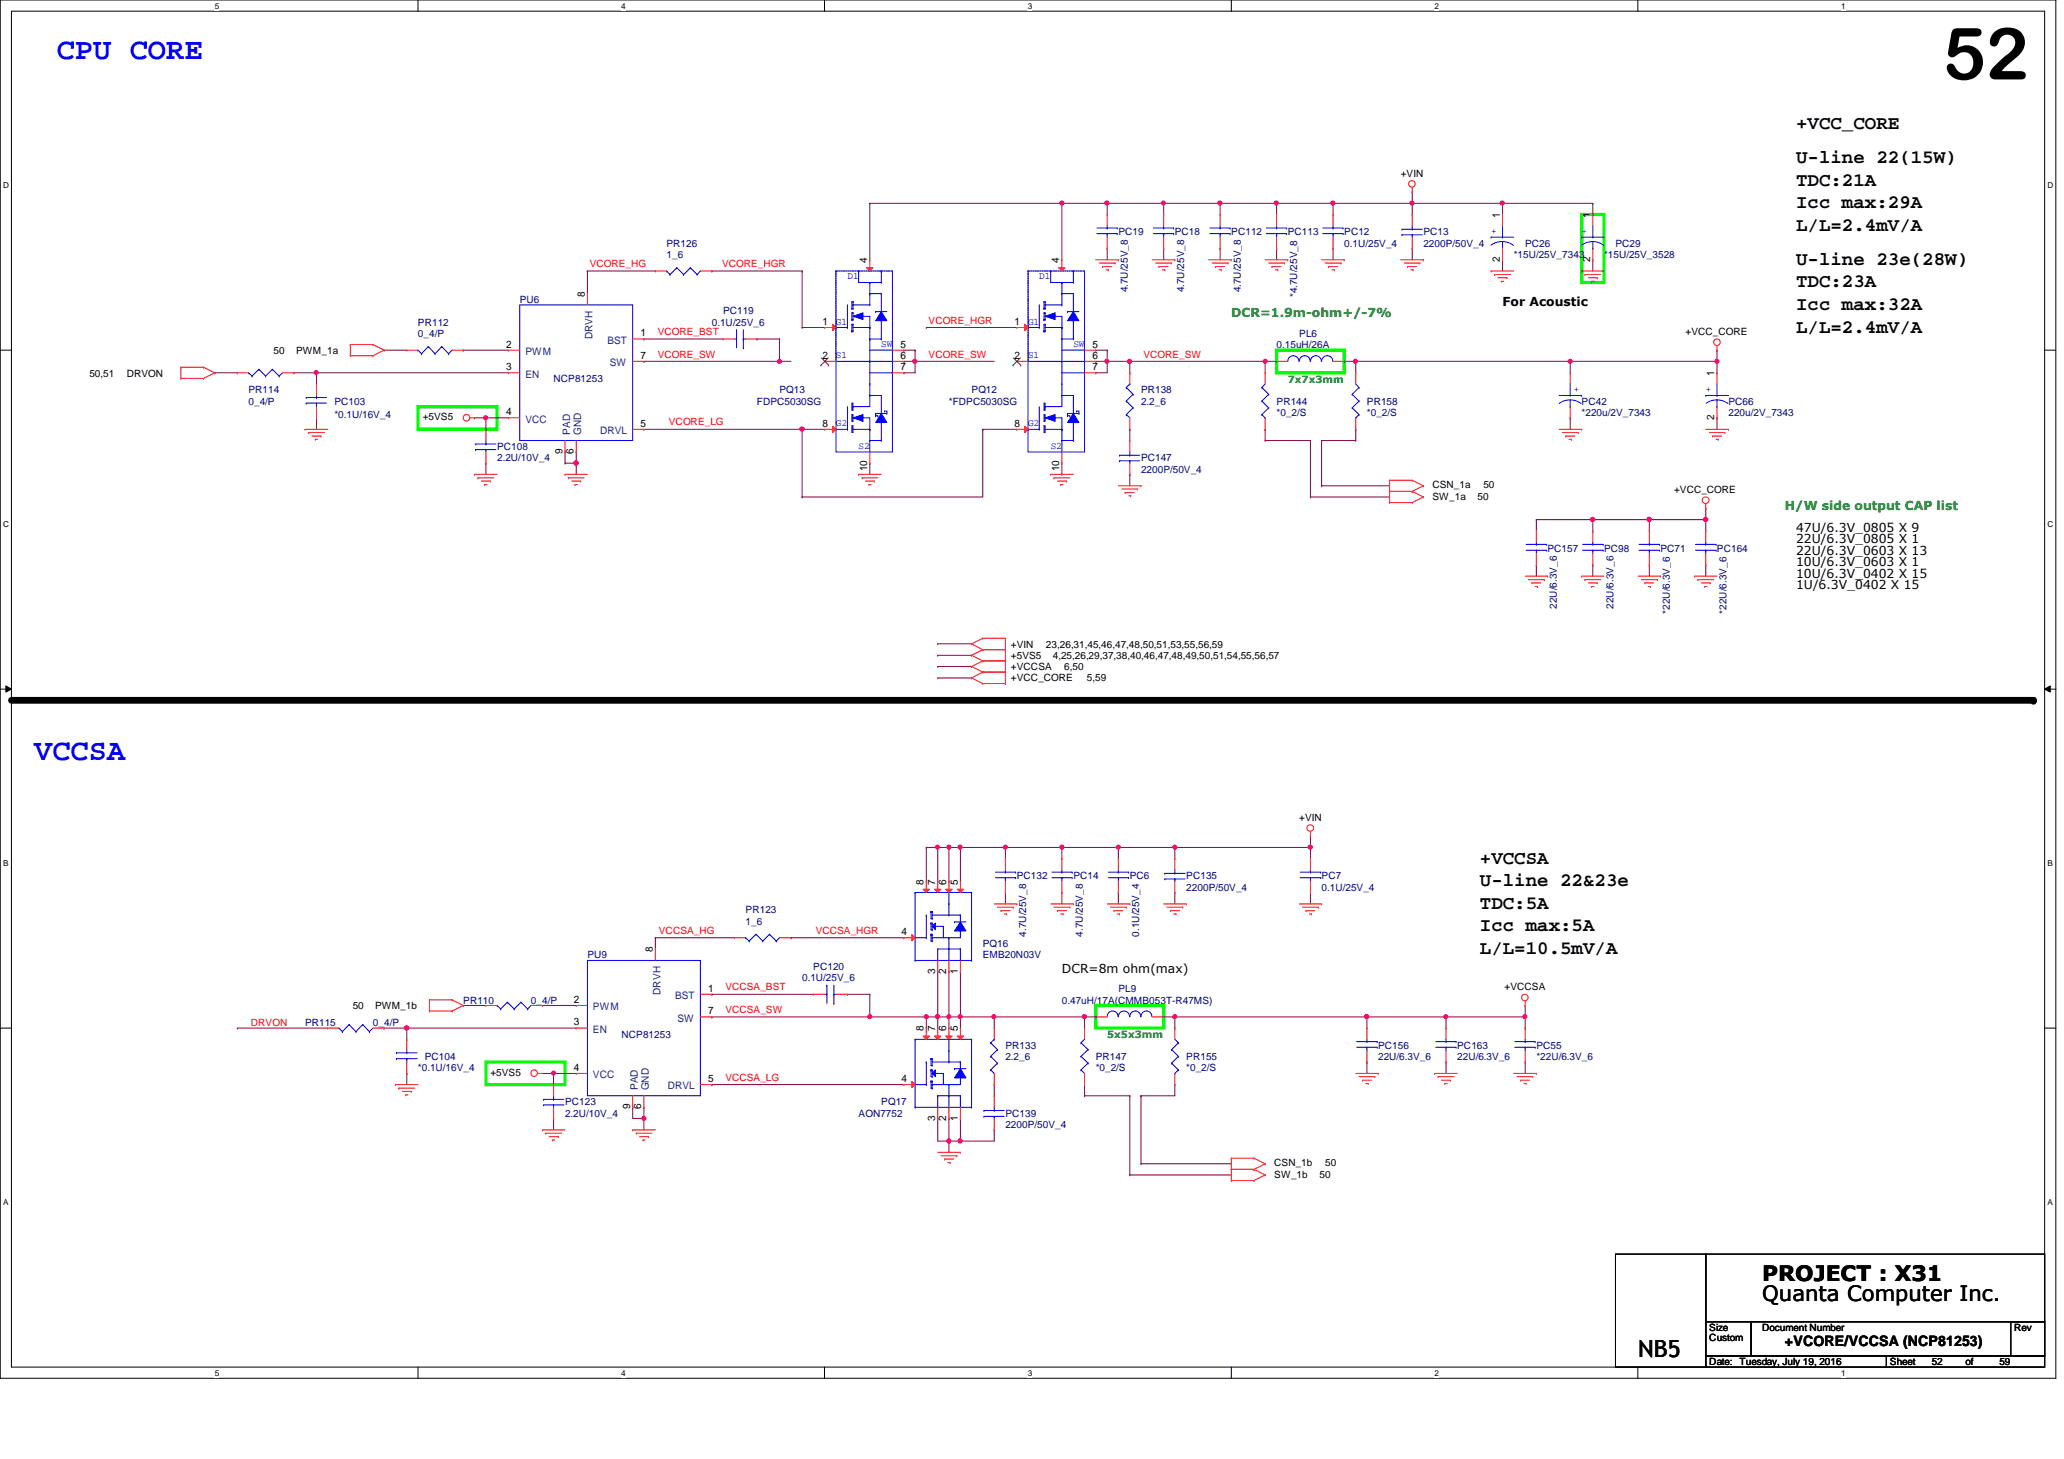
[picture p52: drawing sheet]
<svg xmlns="http://www.w3.org/2000/svg" width="297mm" height="210mm" viewBox="0 0 297 210" stroke-linecap="round" stroke-linejoin="round" font-family="sans-serif">
<defs><g id="words">
<text font-size="10.4" x="279.6" y="11.4">52</text>
<g font-size="4.4" fill="#00f">
<text x="8.2" y="8.5">CPU CORE</text>
<text x="4.9" y="109.3">VCCSA</text>
</g>
<text font-size="3.4" x="235.8" y="195.2">NB5</text>
<g font-size="3">
<text x="253.6" y="184.3">PROJECT : X31</text>
<text x="253.6" y="187.2">Quanta Computer Inc.</text>
</g>
<g font-size="2.8">
<text x="258.5" y="18.6">+VCC_CORE</text>
<text x="258.5" y="23.5">U-line 22(15W)</text>
<text x="258.5" y="26.7">TDC:21A</text>
<text x="258.5" y="29.9">Icc max:29A</text>
<text x="258.5" y="33.2">L/L=2.4mV/A</text>
<text x="258.5" y="41.3">TDC:23A</text>
<text x="258.5" y="38.1">U-line 23e(28W)</text>
<text x="258.5" y="44.6">Icc max:32A</text>
<text x="258.5" y="47.8">L/L=2.4mV/A</text>
<text x="213" y="124.2">+VCCSA</text>
<text x="213" y="130.7">TDC:5A</text>
<text x="213" y="127.5">U-line 22&amp;23e</text>
<text x="213" y="137.2">L/L=10.5mV/A</text>
<text x="213" y="134">Icc max:5A</text>
</g>
<text font-size="2.1" x="256.9" y="193.7">+VCORE/VCCSA (NCP81253)</text>
<g font-size="1.8" fill="#008000">
<text x="177.2" y="45.7">DCR=1.9m-ohm+/-7%</text>
<text x="256.9" y="73.3">H/W side output CAP list</text>
</g>
<g font-size="1.8">
<text x="216.2" y="44.1">For Acoustic</text>
<text x="258.5" y="76.6">47U/6.3V_0805 X 9</text>
<text x="258.5" y="79.8">22U/6.3V_0603 X 13</text>
<text x="258.5" y="81.4">10U/6.3V_0603 X 1</text>
<text x="258.5" y="83.1">10U/6.3V_0402 X 15</text>
<text x="258.5" y="78.2">22U/6.3V_0805 X 1</text>
<text x="258.5" y="84.7">1U/6.3V_0402 X 15</text>
<text x="152.8" y="140">DCR=8m ohm(max)</text>
</g>
<g font-size="1.5">
<text x="215.9" y="31.4" transform="rotate(-90 215.9 31.4)">1</text>
<text x="228.9" y="31.4" transform="rotate(-90 228.9 31.4)">1</text>
<text x="124.8" y="37.8" transform="rotate(-90 124.8 37.8)">4</text>
<text x="152.4" y="37.8" transform="rotate(-90 152.4 37.8)">4</text>
<text x="215.9" y="37.7" transform="rotate(-90 215.9 37.7)">2</text>
<text x="228.9" y="37.7" transform="rotate(-90 228.9 37.7)">2</text>
<text x="84.2" y="42.7" transform="rotate(-90 84.2 42.7)">8</text>
<text x="118.4" y="46.7">1</text>
<text x="146" y="46.7">1</text>
<text x="72.9" y="50">2</text>
<text x="72.9" y="53.3">3</text>
<text x="92.2" y="48.4">1</text>
<text x="92.2" y="51.6">7</text>
<text x="118.4" y="51.6">2</text>
<text x="129.6" y="51.6">6</text>
<text x="129.6" y="50">5</text>
<text x="129.6" y="53.3">7</text>
<text x="146" y="51.6">2</text>
<text x="157.2" y="51.6">6</text>
<text x="157.2" y="50">5</text>
<text x="157.2" y="53.3">7</text>
<text x="72.9" y="59.7">4</text>
<text x="246.7" y="54.1" transform="rotate(-90 246.7 54.1)">1</text>
<text x="80.9" y="65.3" transform="rotate(-90 80.9 65.3)">9</text>
<text x="82.5" y="65.3" transform="rotate(-90 82.5 65.3)">6</text>
<text x="92.2" y="61.4">5</text>
<text x="118.4" y="61.4">8</text>
<text x="146" y="61.4">8</text>
<text x="246.7" y="60.5" transform="rotate(-90 246.7 60.5)">2</text>
<text x="124.8" y="67.8" transform="rotate(-90 124.8 67.8)">10</text>
<text x="152.4" y="67.8" transform="rotate(-90 152.4 67.8)">10</text>
<text x="132.9" y="127.3" transform="rotate(-90 132.9 127.3)">8</text>
<text x="134.6" y="127.3" transform="rotate(-90 134.6 127.3)">7</text>
<text x="136.2" y="127.3" transform="rotate(-90 136.2 127.3)">6</text>
<text x="137.8" y="127.3" transform="rotate(-90 137.8 127.3)">5</text>
<text x="93.9" y="137" transform="rotate(-90 93.9 137)">8</text>
<text x="129.7" y="134.5">4</text>
<text x="101.9" y="142.7">1</text>
<text x="134.6" y="140.1" transform="rotate(-90 134.6 140.1)">3</text>
<text x="136.2" y="140.1" transform="rotate(-90 136.2 140.1)">2</text>
<text x="137.8" y="140.1" transform="rotate(-90 137.8 140.1)">1</text>
<text x="82.6" y="144.3">2</text>
<text x="82.6" y="147.5">3</text>
<text x="101.9" y="145.9">7</text>
<text x="132.9" y="148.4" transform="rotate(-90 132.9 148.4)">8</text>
<text x="134.6" y="148.4" transform="rotate(-90 134.6 148.4)">7</text>
<text x="136.2" y="148.4" transform="rotate(-90 136.2 148.4)">6</text>
<text x="137.8" y="148.4" transform="rotate(-90 137.8 148.4)">5</text>
<text x="82.6" y="154.1">4</text>
<text x="101.9" y="155.7">5</text>
<text x="129.7" y="155.7">4</text>
<text x="90.7" y="159.6" transform="rotate(-90 90.7 159.6)">9</text>
<text x="92.3" y="159.6" transform="rotate(-90 92.3 159.6)">6</text>
<text x="134.6" y="161.2" transform="rotate(-90 134.6 161.2)">3</text>
<text x="136.2" y="161.2" transform="rotate(-90 136.2 161.2)">2</text>
<text x="137.8" y="161.2" transform="rotate(-90 137.8 161.2)">1</text>
</g>
<g font-size="1.5" fill="#004080">
<text x="75.6" y="51.1">PWM</text>
<text x="85.3" y="48.8" transform="rotate(-90 85.3 48.8)">DRVH</text>
<text x="87.4" y="49.4">BST</text>
<text x="87.8" y="52.7">SW</text>
<text x="75.6" y="54.3">EN</text>
<text x="75.6" y="60.8">VCC</text>
<text x="82" y="62.6" transform="rotate(-90 82 62.6)">PAD</text>
<text x="83.6" y="62.6" transform="rotate(-90 83.6 62.6)">GND</text>
<text x="86.4" y="62.4">DRVL</text>
<text x="95" y="143.1" transform="rotate(-90 95 143.1)">DRVH</text>
<text x="97.2" y="143.7">BST</text>
<text x="85.3" y="145.3">PWM</text>
<text x="85.3" y="148.6">EN</text>
<text x="97.5" y="147">SW</text>
<text x="85.3" y="155.1">VCC</text>
<text x="91.8" y="156.8" transform="rotate(-90 91.8 156.8)">PAD</text>
<text x="93.4" y="156.8" transform="rotate(-90 93.4 156.8)">GND</text>
<text x="96.1" y="156.7">DRVL</text>
</g>
<g font-size="1.4">
<text x="201.6" y="25.4">+VIN</text>
<text x="39.4" y="50.9">50</text>
<text x="42.6" y="50.9">PWM_1a</text>
<text x="242.6" y="48.2">+VCC_CORE</text>
<text x="12.9" y="54.2">50,51</text>
<text x="18.2" y="54.2">DRVON</text>
<text x="60.8" y="60.5">+5VS5</text>
<text x="206.2" y="70.3">CSN_1a</text>
<text x="206.2" y="71.9">SW_1a</text>
<text x="212.6" y="71.9">50</text>
<text x="213.5" y="70.3">50</text>
<text x="240.9" y="70.9">+VCC_CORE</text>
<text x="145.5" y="94.8">+5VS5</text>
<text x="145.5" y="93.2">+VIN</text>
<text x="150.5" y="93.2">23,26,31,45,46,47,48,50,51,53,55,56,59</text>
<text x="151.5" y="94.8">4,25,26,29,37,38,40,46,47,48,49,50,51,54,55,56,57</text>
<text x="145.5" y="98">+VCC_CORE</text>
<text x="145.5" y="96.4">+VCCSA</text>
<text x="153.2" y="96.4">6,50</text>
<text x="156.4" y="98">5,59</text>
<text x="187" y="118.1">+VIN</text>
<text x="216.5" y="142.5">+VCCSA</text>
<text x="50.8" y="145.2">50</text>
<text x="54" y="145.2">PWM_1b</text>
<text x="70.6" y="154.8">+5VS5</text>
<text x="183.4" y="167.8">CSN_1b</text>
<text x="190.7" y="167.8">50</text>
<text x="183.4" y="169.4">SW_1b</text>
<text x="189.9" y="169.4">50</text>
<text x="246" y="191.5">Size</text>
<text x="253.6" y="191.5">Document Number</text>
<text x="289.9" y="191.5">Rev</text>
<text x="246" y="196.4">Date: Tuesday, July 19, 2016</text>
<text x="246" y="193">Custom</text>
<text x="272" y="196.4">Sheet</text>
<text x="278" y="196.4">52</text>
<text x="282.9" y="196.4">of</text>
<text x="287.7" y="196.4">59</text>
</g>
<g font-size="1.4" fill="#000080">
<text x="95.9" y="35.5">PR126</text>
<text x="160.9" y="33.9">PC19</text>
<text x="169.1" y="33.9">PC18</text>
<text x="177.2" y="33.9">PC112</text>
<text x="185.3" y="33.9">PC113</text>
<text x="193.5" y="33.9">PC12</text>
<text x="193.5" y="35.5">0.1U/25V_4</text>
<text x="204.8" y="33.9">PC13</text>
<text x="204.8" y="35.5">2200P/50V_4</text>
<text x="219.5" y="35.5">PC26</text>
<text x="232.5" y="35.5">PC29</text>
<text x="95.9" y="37.1">1_6</text>
<text x="217.8" y="37.1">*15U/25V_7343</text>
<text x="230.8" y="37.1">*15U/25V_3528</text>
<text x="60.2" y="46.9">PR112</text>
<text x="74.8" y="43.6">PU6</text>
<text x="102.4" y="46.9">0.1U/25V_6</text>
<text x="104.1" y="45.2">PC119</text>
<text x="162.3" y="42.1" transform="rotate(-90 162.3 42.1)">4.7U/25V_8</text>
<text x="170.4" y="42.1" transform="rotate(-90 170.4 42.1)">4.7U/25V_8</text>
<text x="178.6" y="42.1" transform="rotate(-90 178.6 42.1)">4.7U/25V_8</text>
<text x="186.7" y="42.8" transform="rotate(-90 186.7 42.8)">*4.7U/25V_8</text>
<text x="60.2" y="48.5">0_4/P</text>
<text x="183.7" y="50.1">0.15uH/26A</text>
<text x="187" y="48.5">PL6</text>
<text x="35.8" y="56.6">PR114</text>
<text x="35.8" y="58.3">0_4/P</text>
<text x="48.1" y="58.3">PC103</text>
<text x="79.7" y="55">NCP81253</text>
<text x="108.9" y="58.3">FDPC5030SG</text>
<text x="112.2" y="56.6">PQ13</text>
<text x="136.6" y="58.3">*FDPC5030SG</text>
<text x="139.8" y="56.6">PQ12</text>
<text x="164.2" y="56.6">PR138</text>
<text x="164.2" y="58.3">2.2_6</text>
<text x="183.7" y="58.3">PR144</text>
<text x="183.7" y="59.9">*0_2/S</text>
<text x="196.7" y="58.3">PR158</text>
<text x="196.7" y="59.9">*0_2/S</text>
<text x="227.6" y="58.3">PC42</text>
<text x="227.6" y="59.9">*220u/2V_7343</text>
<text x="248.7" y="58.3">PC66</text>
<text x="248.7" y="59.9">220u/2V_7343</text>
<text x="48.1" y="60.2">*0.1U/16V_4</text>
<text x="71.5" y="64.7">PC108</text>
<text x="71.5" y="66.4">2.2U/10V_4</text>
<text x="164.2" y="66.4">PC147</text>
<text x="164.2" y="68">2200P/50V_4</text>
<text x="222.7" y="79.4">PC157</text>
<text x="230.8" y="79.4">PC98</text>
<text x="239" y="79.4">PC71</text>
<text x="247.1" y="79.4">PC164</text>
<text x="224.1" y="87.6" transform="rotate(-90 224.1 87.6)">22U/6.3V_6</text>
<text x="232.2" y="87.6" transform="rotate(-90 232.2 87.6)">22U/6.3V_6</text>
<text x="240.3" y="88.3" transform="rotate(-90 240.3 88.3)">*22U/6.3V_6</text>
<text x="248.5" y="88.3" transform="rotate(-90 248.5 88.3)">*22U/6.3V_6</text>
<text x="107.3" y="131.4">PR123</text>
<text x="146.3" y="126.5">PC132</text>
<text x="154.5" y="126.5">PC14</text>
<text x="162.6" y="126.5">PC6</text>
<text x="170.7" y="126.5">PC135</text>
<text x="170.7" y="128.1">2200P/50V_4</text>
<text x="190.2" y="126.5">PC7</text>
<text x="190.2" y="128.1">0.1U/25V_4</text>
<text x="84.5" y="137.9">PU9</text>
<text x="107.3" y="133">1_6</text>
<text x="141.4" y="136.3">PQ16</text>
<text x="141.4" y="137.9">EMB20N03V</text>
<text x="147.7" y="134.7" transform="rotate(-90 147.7 134.7)">4.7U/25V_8</text>
<text x="155.8" y="134.7" transform="rotate(-90 155.8 134.7)">4.7U/25V_8</text>
<text x="164" y="134.7" transform="rotate(-90 164 134.7)">0.1U/25V_4</text>
<text x="115.4" y="141.1">0.1U/25V_6</text>
<text x="117" y="139.5">PC120</text>
<text x="160.9" y="142.7">PL9</text>
<text x="43.9" y="147.7">PR115</text>
<text x="53.7" y="147.7">0_4/P</text>
<text x="66.7" y="144.4">PR110</text>
<text x="76.4" y="144.4">0_4/P</text>
<text x="89.4" y="149.3">NCP81253</text>
<text x="152.8" y="144.4">0.47uH/17A(CMMB053T-R47MS)</text>
<text x="60.2" y="154.1">*0.1U/16V_4</text>
<text x="61.1" y="152.5">PC104</text>
<text x="144.7" y="150.9">PR133</text>
<text x="144.7" y="152.5">2.2_6</text>
<text x="157.7" y="152.5">PR147</text>
<text x="157.7" y="154.1">*0_2/S</text>
<text x="170.7" y="152.5">PR155</text>
<text x="170.7" y="154.1">*0_2/S</text>
<text x="198.3" y="150.9">PC156</text>
<text x="198.3" y="152.5">22U/6.3V_6</text>
<text x="209.7" y="150.9">PC163</text>
<text x="209.7" y="152.5">22U/6.3V_6</text>
<text x="221.1" y="150.9">PC55</text>
<text x="221.1" y="152.5">*22U/6.3V_6</text>
<text x="81.3" y="159">PC123</text>
<text x="81.3" y="160.7">2.2U/10V_4</text>
<text x="123.6" y="160.7">AON7752</text>
<text x="126.8" y="159">PQ17</text>
<text x="144.7" y="160.7">PC139</text>
<text x="144.7" y="162.3">2200P/50V_4</text>
</g>
<g font-size="1.4" fill="#00f">
<text x="214.6" y="33.7">+</text>
<text x="227.6" y="33.7">+</text>
<text x="122" y="40.2">D1</text>
<text x="149.6" y="40.2">D1</text>
<text x="120.3" y="46.7">G1</text>
<text x="148" y="46.7">G1</text>
<text x="120.3" y="51.6">S1</text>
<text x="126.8" y="50">SW</text>
<text x="148" y="51.6">S1</text>
<text x="154.5" y="50">SW</text>
<text x="226.5" y="56.4">+</text>
<text x="245.5" y="56.4">+</text>
<text x="120.3" y="61.3">G2</text>
<text x="123.6" y="64.6">S2</text>
<text x="148" y="61.3">G2</text>
<text x="151.2" y="64.6">S2</text>
</g>
<g font-size="1.4" fill="#f00">
<text x="84.9" y="38.4">VCORE_HG</text>
<text x="103.9" y="38.4">VCORE_HGR</text>
<text x="133.6" y="46.6">VCORE_HGR</text>
<text x="94.7" y="48.2">VCORE_BST</text>
<text x="94.7" y="51.4">VCORE_SW</text>
<text x="133.6" y="51.4">VCORE_SW</text>
<text x="164.5" y="51.4">VCORE_SW</text>
<text x="96.3" y="61.2">VCORE_LG</text>
<text x="94.8" y="134.4">VCCSA_HG</text>
<text x="117.4" y="134.4">VCCSA_HGR</text>
<text x="104.4" y="142.5">VCCSA_BST</text>
<text x="36.1" y="147.6">DRVON</text>
<text x="104.4" y="145.8">VCCSA_SW</text>
<text x="104.4" y="155.5">VCCSA_LG</text>
</g>
<g font-size="1.4" fill="#008000">
<text x="185.3" y="55.1">7x7x3mm</text>
<text x="159.3" y="149.4">5x5x3mm</text>
</g>
<g font-size="1.2">
<text x="30.9" y="1.2">5</text>
<text x="89.4" y="1.2">4</text>
<text x="147.9" y="1.2">3</text>
<text x="206.5" y="1.2">2</text>
<text x="265" y="1.2">1</text>
<text x=".5" y="27.1">D</text>
<text x="294.7" y="27.1">D</text>
<text x=".5" y="75.8">C</text>
<text x="294.7" y="75.8">C</text>
<text x=".5" y="124.6">B</text>
<text x="294.7" y="124.6">B</text>
<text x=".5" y="173.4">A</text>
<text x="294.7" y="173.4">A</text>
<text x="30.9" y="197.9">5</text>
<text x="89.4" y="197.9">4</text>
<text x="147.9" y="197.9">3</text>
<text x="206.5" y="197.9">2</text>
<text x="265" y="197.9">1</text>
</g>
</g></defs>
<path d="M0 0h295.9v198.3h-295.9zM1.6 1.6h292.7v195.1h-292.7z" fill="none" stroke="#000" stroke-width=".14"/>
<g fill="#fff">
<path d="M30.9 .2h.6v1.3h-.6z"/>
<path d="M30.9 196.8h.6v1.4h-.6z"/>
</g>
<path d="M60.2 0v1.6M60.2 196.7v1.6" fill="none" stroke="#000" stroke-width=".14"/>
<g fill="#fff">
<path d="M89.4 .2h.6v1.3h-.6z"/>
<path d="M89.4 196.8h.6v1.4h-.6z"/>
</g>
<path d="M118.7 0v1.6M118.7 196.7v1.6" fill="none" stroke="#000" stroke-width=".14"/>
<g fill="#fff">
<path d="M147.9 .2h.6v1.3h-.6z"/>
<path d="M147.9 196.8h.6v1.4h-.6z"/>
</g>
<path d="M177.2 0v1.6M177.2 196.7v1.6" fill="none" stroke="#000" stroke-width=".14"/>
<g fill="#fff">
<path d="M206.5 .2h.5v1.3h-.5z"/>
<path d="M206.5 196.8h.5v1.4h-.5z"/>
</g>
<path d="M235.7 0v1.6M235.7 196.7v1.6" fill="none" stroke="#000" stroke-width=".14"/>
<g fill="#fff">
<path d="M265 .2h.6v1.3h-.6z"/>
<path d="M265 196.8h.6v1.4h-.6z"/>
<path d="M.5 26h.8v1.3h-.8z"/>
<path d="M294.7 26h.8v1.3h-.8z"/>
<path d="M.5 74.8h.8v1.3h-.8z"/>
<path d="M294.7 74.8h.8v1.3h-.8z"/>
</g>
<path d="M0 50.4h1.6M294.3 50.4h1.6" fill="none" stroke="#000" stroke-width=".14"/>
<g fill="#fff">
<path d="M.5 123.5h.7v1.3h-.7z"/>
<path d="M294.7 123.5h.7v1.3h-.7z"/>
</g>
<path d="M0 99.1h1.6M.8 98.7l.8 .4-.8 .5zM294.3 99.1l.8-.4v.9zM294.3 99.1h1.6" fill="none" stroke="#000" stroke-width=".14"/>
<path d="M.8 98.7l.8 .4-.8 .5zM294.3 99.1l.8-.4v.9z" fill="#000"/>
<g fill="#fff">
<path d="M.5 172.3h.7v1.3h-.7z"/>
<path d="M294.7 172.3h.7v1.3h-.7z"/>
</g>
<path d="M0 147.9h1.6M294.3 147.9h1.6" fill="none" stroke="#000" stroke-width=".14"/>
<path d="M1.6 100.8h291" fill="none" stroke="#000" stroke-width=".97"/>
<circle cx="292.6" cy="100.8" r=".49" fill="#000"/>
<path d="M227.6 30.9h3.2v9.7h-3.2zM60.2 58.5h11.3v3.3h-11.3zM183.7 50.4h9.8v3.2h-9.8zM69.9 152.8h11.4v3.2h-11.4zM157.7 144.7h9.8v3.2h-9.8z" fill="none" stroke="#0f0" stroke-width=".47"/>
<path d="M247.1 50.4h.1M247.1 50.4v1.6" fill="none" stroke="#800040" stroke-width=".14"/>
<circle cx="247.1" cy="52" r=".3" fill="#f0f"/>
<circle cx="247.1" cy="52" r=".3" fill="none" stroke="#f0f" stroke-width=".14"/>
<path d="M162.6 52h.1M162.6 52h19.5M182.1 52h.1M182.1 52v1.6M193.5 52h.1M193.5 52h1.6M195.1 52h.1M195.1 52v1.6" fill="none" stroke="#800040" stroke-width=".14"/>
<circle cx="182.1" cy="52" r=".3" fill="#f0f"/>
<circle cx="182.1" cy="52" r=".3" fill="none" stroke="#f0f" stroke-width=".14"/>
<circle cx="162.6" cy="52" r=".3" fill="#f0f"/>
<circle cx="162.6" cy="52" r=".3" fill="none" stroke="#f0f" stroke-width=".14"/>
<path d="M195.1 52h30.9M226 52h.1M182.1 61.8h.1M182.1 61.8v1.6M190.2 69.9h.1M190.2 69.9h9.8M195.1 61.8h.1M195.1 61.8v1.6" fill="none" stroke="#800040" stroke-width=".14"/>
<circle cx="195.1" cy="52" r=".3" fill="#f0f"/>
<circle cx="195.1" cy="52" r=".3" fill="none" stroke="#f0f" stroke-width=".14"/>
<circle cx="226" cy="52" r=".3" fill="#f0f"/>
<circle cx="226" cy="52" r=".3" fill="none" stroke="#f0f" stroke-width=".14"/>
<g fill="none" stroke="#800040" stroke-width=".14">
<path d="M159.3 35.7h.1M159.3 29.3h.1M159.3 29.3v1.6M159.3 35.7v1.7M159.3 29.3h24.4M167.5 35.7h.1M167.5 29.3h.1M167.5 29.3v1.6M167.5 35.7v1.7M175.6 29.3h.1M175.6 35.7h.1M175.6 29.3v1.6"/>
<path d="M175.6 35.7v1.7M191.9 35.7h.1M191.9 35.7v1.7M203.2 27.6h.1M203.2 35.7h.1M203.2 29.3h.1M203.2 27.6v3.3M203.2 35.7v1.7M182.1 52h.1M182.1 52h1.6M247.1 52h.1M247.1 52v1.6"/>
</g>
<circle cx="175.6" cy="29.2" r=".3" fill="#f0f"/>
<circle cx="175.6" cy="29.2" r=".3" fill="none" stroke="#f0f" stroke-width=".14"/>
<circle cx="167.4" cy="29.2" r=".3" fill="#f0f"/>
<circle cx="167.4" cy="29.2" r=".3" fill="none" stroke="#f0f" stroke-width=".14"/>
<path d="M183.7 35.7h.1M183.7 29.3h.1M183.7 29.3v1.6M183.7 35.7v1.7M183.7 29.3h8.2" fill="none" stroke="#800040" stroke-width=".14"/>
<circle cx="191.8" cy="29.2" r=".3" fill="#f0f"/>
<circle cx="191.8" cy="29.2" r=".3" fill="none" stroke="#f0f" stroke-width=".14"/>
<circle cx="183.7" cy="29.2" r=".3" fill="#f0f"/>
<circle cx="183.7" cy="29.2" r=".3" fill="none" stroke="#f0f" stroke-width=".14"/>
<path d="M191.9 29.3h.1M191.9 29.3v1.6M102.4 143h.1M102.4 146.3h.1M102.4 143h14.6M102.4 146.3h22.8M122 143h.1M122 143h3.2" fill="none" stroke="#800040" stroke-width=".14"/>
<circle cx="125.2" cy="146.3" r=".3" fill="#f0f"/>
<circle cx="125.2" cy="146.3" r=".3" fill="none" stroke="#f0f" stroke-width=".14"/>
<path d="M125.2 146.3h.1M125.2 146.3h8.1" fill="none" stroke="#800040" stroke-width=".14"/>
<circle cx="133.3" cy="146.3" r=".3" fill="#f0f"/>
<circle cx="133.3" cy="146.3" r=".3" fill="none" stroke="#f0f" stroke-width=".14"/>
<g fill="none" stroke="#800040" stroke-width=".14">
<path d="M94.3 134.9h.1M94.3 134.9h11.4M113.8 134.9h.1M113.8 134.9h16.3M102.4 156h.1M102.4 156h27.7M125.2 143h.1M125.2 143v3.3M156.1 146.3h.1M156.1 156h.1M156.1 146.3v1.6M156.1 156v1.6"/>
<path d="M167.5 146.3h1.6M169.1 156h.1M169.1 146.3h.1M169.1 146.3v1.6M169.1 156v1.6M196.7 146.3h.1M196.7 146.3v1.6M208.1 146.3h.1M219.5 144.7h.1M219.5 144.7v1.6h-22.8M164.2 167.4h.1M164.2 167.4h13"/>
</g>
<circle cx="208.1" cy="146.3" r=".3" fill="#f0f"/>
<circle cx="208.1" cy="146.3" r=".3" fill="none" stroke="#f0f" stroke-width=".14"/>
<path d="M196.7 152.8h.1M196.7 152.8v1.6M208.1 146.3h.1M208.1 152.8h.1M208.1 146.3v1.6M208.1 152.8v1.6M219.5 146.3h.1M219.5 146.3v1.6" fill="none" stroke="#800040" stroke-width=".14"/>
<circle cx="219.5" cy="146.3" r=".3" fill="#f0f"/>
<circle cx="219.5" cy="146.3" r=".3" fill="none" stroke="#f0f" stroke-width=".14"/>
<path d="M156.1 146.3h1.6M157.7 146.3h.1M169.1 146.3h.1M169.1 146.3h27.6M219.5 152.8h.1M219.5 152.8v1.6" fill="none" stroke="#800040" stroke-width=".14"/>
<circle cx="196.7" cy="146.3" r=".31" fill="#f0f"/>
<circle cx="196.7" cy="146.3" r=".31" fill="none" stroke="#f0f" stroke-width=".14"/>
<circle cx="169.1" cy="146.3" r=".3" fill="#f0f"/>
<circle cx="169.1" cy="146.3" r=".3" fill="none" stroke="#f0f" stroke-width=".14"/>
<g fill="none" stroke="#800040" stroke-width=".14">
<path d="M133.3 121.9h.1M133.3 121.9v4.9M135 139.8h.1M135 121.9h.1M135 139.8v6.5h1.6M135 121.9v4.9M136.6 146.3h.1M143.1 156h.1M143.1 156v1.6M135 160.9h.1M135 160.9v3.3M136.6 164.2h1.6"/>
<path d="M138.2 164.2h.1M143.1 162.6h.1M143.1 162.6v1.6"/>
</g>
<circle cx="134.9" cy="121.9" r=".3" fill="#f0f"/>
<circle cx="134.9" cy="121.9" r=".3" fill="none" stroke="#f0f" stroke-width=".14"/>
<path d="M136.6 121.9h.1M136.6 121.9v4.9" fill="none" stroke="#800040" stroke-width=".14"/>
<circle cx="136.6" cy="121.9" r=".3" fill="#f0f"/>
<circle cx="136.6" cy="121.9" r=".3" fill="none" stroke="#f0f" stroke-width=".14"/>
<path d="M136.6 146.3h.1M136.6 146.3h6.5M136.6 146.3v1.6M138.2 146.3h.1" fill="none" stroke="#800040" stroke-width=".14"/>
<circle cx="136.6" cy="146.3" r=".3" fill="#f0f"/>
<circle cx="136.6" cy="146.3" r=".3" fill="none" stroke="#f0f" stroke-width=".14"/>
<path d="M135 146.3h.1M135 146.3v1.6" fill="none" stroke="#800040" stroke-width=".14"/>
<circle cx="134.9" cy="146.3" r=".3" fill="#f0f"/>
<circle cx="134.9" cy="146.3" r=".3" fill="none" stroke="#f0f" stroke-width=".14"/>
<path d="M133.3 146.3h.1M133.3 146.3v1.6M138.2 146.3h.1M138.2 146.3v1.6M143.1 146.3h.1M143.1 146.3v1.6M135 164.2h1.6M136.6 164.2h.1M136.6 160.9h.1M136.6 160.9v4.9" fill="none" stroke="#800040" stroke-width=".14"/>
<circle cx="136.6" cy="164.1" r=".31" fill="#f0f"/>
<circle cx="136.6" cy="164.1" r=".31" fill="none" stroke="#f0f" stroke-width=".14"/>
<path d="M138.2 160.9h.1M138.2 160.9v3.3" fill="none" stroke="#800040" stroke-width=".14"/>
<circle cx="138.2" cy="164.1" r=".31" fill="#f0f"/>
<circle cx="138.2" cy="164.1" r=".31" fill="none" stroke="#f0f" stroke-width=".14"/>
<path d="M143.1 146.3h.1M143.1 146.3h13M138.2 164.2h.1M138.2 164.2h4.9" fill="none" stroke="#800040" stroke-width=".14"/>
<circle cx="156.1" cy="146.3" r=".31" fill="#f0f"/>
<circle cx="156.1" cy="146.3" r=".31" fill="none" stroke="#f0f" stroke-width=".14"/>
<circle cx="143" cy="146.3" r=".3" fill="#f0f"/>
<circle cx="143" cy="146.3" r=".3" fill="none" stroke="#f0f" stroke-width=".14"/>
<path d="M138.2 139.8h.1M138.2 139.8v6.5" fill="none" stroke="#800040" stroke-width=".14"/>
<circle cx="138.2" cy="146.3" r=".3" fill="#f0f"/>
<circle cx="138.2" cy="146.3" r=".3" fill="none" stroke="#f0f" stroke-width=".14"/>
<path d="M136.6 139.8h.1M136.6 139.8v6.5M138.2 121.9h.1M138.2 121.9v4.9" fill="none" stroke="#800040" stroke-width=".14"/>
<circle cx="138.2" cy="121.9" r=".3" fill="#f0f"/>
<circle cx="138.2" cy="121.9" r=".3" fill="none" stroke="#f0f" stroke-width=".14"/>
<path d="M169.1 121.9h19.5M188.6 121.9h.1M133.3 146.3h1.7M135 146.3h.1" fill="none" stroke="#800040" stroke-width=".14"/>
<circle cx="169.1" cy="121.9" r=".3" fill="#f0f"/>
<circle cx="169.1" cy="121.9" r=".3" fill="none" stroke="#f0f" stroke-width=".14"/>
<circle cx="188.6" cy="121.9" r=".31" fill="#f0f"/>
<circle cx="188.6" cy="121.9" r=".31" fill="none" stroke="#f0f" stroke-width=".14"/>
<g fill="none" stroke="#800040" stroke-width=".14">
<path d="M30.9 53.6h.1M30.9 53.6h3.3M92.7 48.8h.1M92.7 48.8h11.4M68.3 60.1h.1M68.3 60.1h4.9M69.9 60.1h.1M69.9 60.1v1.7M82.9 65h.1M82.9 65v1.6M133.3 121.9h4.9M135 121.9h.1"/>
<path d="M136.6 121.9h.1M138.2 121.9h.1M144.7 128.4h.1M144.7 121.9h.1M144.7 121.9v1.6M144.7 128.4v1.6M152.8 128.4h.1M152.8 121.9h.1M152.8 121.9h8.1M152.8 121.9v1.6M152.8 128.4v1.6M160.9 128.4h.1"/>
<path d="M160.9 121.9h.1M160.9 121.9v1.6M160.9 128.4v1.6M169.1 121.9h.1M169.1 128.4h.1M169.1 121.9v1.6M169.1 128.4v1.6M188.6 128.4h.1M188.6 121.9h.1M188.6 120.3h.1M188.6 120.3v3.2M188.6 128.4v1.6"/>
</g>
<circle cx="69.9" cy="60.1" r=".3" fill="#f0f"/>
<circle cx="69.9" cy="60.1" r=".3" fill="none" stroke="#f0f" stroke-width=".14"/>
<path d="M42.3 53.6h.1M42.3 53.6h3.2M55.3 50.4h.1M55.3 50.4h3.2M108.9 48.8h.1M108.9 48.8h3.3M112.2 48.8h.1M112.2 48.8v3.2" fill="none" stroke="#800040" stroke-width=".14"/>
<circle cx="112.2" cy="52" r=".3" fill="#f0f"/>
<circle cx="112.2" cy="52" r=".3" fill="none" stroke="#f0f" stroke-width=".14"/>
<path d="M92.7 61.8h22.7M115.4 61.8h.1" fill="none" stroke="#800040" stroke-width=".14"/>
<circle cx="115.4" cy="61.7" r=".31" fill="#f0f"/>
<circle cx="115.4" cy="61.7" r=".31" fill="none" stroke="#f0f" stroke-width=".14"/>
<path d="M84.5 39h.1M84.5 39h9.8M102.4 39h.1M102.4 39h13M69.9 66.6h.1M69.9 66.6v1.6M81.3 65h.1M81.3 66.6h.1M81.3 65v1.6M81.3 66.6h1.6M82.9 66.6h.1M82.9 66.6v1.6" fill="none" stroke="#800040" stroke-width=".14"/>
<circle cx="82.9" cy="66.6" r=".32" fill="#f0f"/>
<circle cx="82.9" cy="66.6" r=".32" fill="none" stroke="#f0f" stroke-width=".14"/>
<path d="M84.5 39h.1M84.5 39v3.2M92.7 52h.1M92.7 52h19.5M34.2 147.9h.1M34.2 147.9h13M78.1 154.4h4.8M79.7 154.4h.1M79.7 154.4v1.6M92.7 159.3h.1M92.7 159.3v1.6" fill="none" stroke="#800040" stroke-width=".14"/>
<circle cx="79.7" cy="154.4" r=".3" fill="#f0f"/>
<circle cx="79.7" cy="154.4" r=".3" fill="none" stroke="#f0f" stroke-width=".14"/>
<path d="M55.3 147.9h.1M55.3 147.9h3.2M91.1 159.3h.1M91.1 159.3v1.6h1.6M79.7 160.9h.1M79.7 160.9v1.7M92.7 160.9h.1" fill="none" stroke="#800040" stroke-width=".14"/>
<circle cx="92.7" cy="160.9" r=".3" fill="#f0f"/>
<circle cx="92.7" cy="160.9" r=".3" fill="none" stroke="#f0f" stroke-width=".14"/>
<g fill="none" stroke="#800040" stroke-width=".14">
<path d="M191.9 29.3h.1M191.9 29.3h11.3M66.7 50.4h.1M66.7 50.4h6.5M182.1 63.4h.1M182.1 63.4h6.5M188.6 63.4h.1M188.6 71.5h.1M188.6 63.4v8.1M188.6 71.5h11.4M190.2 63.4h.1M190.2 63.4h4.9"/>
<path d="M190.2 63.4v6.5M195.1 63.4h.1M247.1 60.1h.1M247.1 60.1v1.7M94.3 134.9h.1M94.3 134.9v1.6M160.9 121.9h.1M160.9 121.9h8.2M66.7 144.7h.1M66.7 144.7h3.2M78.1 144.7h.1M78.1 144.7h4.8"/>
<path d="M92.7 160.9h.1M92.7 160.9v1.7"/>
</g>
<circle cx="160.9" cy="121.9" r=".3" fill="#f0f"/>
<circle cx="160.9" cy="121.9" r=".3" fill="none" stroke="#f0f" stroke-width=".14"/>
<path d="M138.2 121.9h.1M138.2 121.9h14.6M144.7 121.9h.1" fill="none" stroke="#800040" stroke-width=".14"/>
<circle cx="152.8" cy="121.9" r=".3" fill="#f0f"/>
<circle cx="152.8" cy="121.9" r=".3" fill="none" stroke="#f0f" stroke-width=".14"/>
<circle cx="144.7" cy="121.9" r=".3" fill="#f0f"/>
<circle cx="144.7" cy="121.9" r=".3" fill="none" stroke="#f0f" stroke-width=".14"/>
<path d="M45.5 53.6h.1M45.5 53.6v1.6M45.5 53.6h27.7M156.1 157.6h.1M156.1 157.6h6.5M162.6 157.6h.1M162.6 157.6v11.4M164.2 157.6h.1M164.2 157.6h4.9M164.2 157.6v9.8M162.6 169h.1M162.6 169h14.6" fill="none" stroke="#800040" stroke-width=".14"/>
<circle cx="45.5" cy="53.6" r=".3" fill="#f0f"/>
<circle cx="45.5" cy="53.6" r=".3" fill="none" stroke="#f0f" stroke-width=".14"/>
<path d="M45.5 60.1h.1M45.5 60.1v1.7M58.5 147.9h.1M58.5 147.9v1.6M58.5 147.9h24.4" fill="none" stroke="#800040" stroke-width=".14"/>
<circle cx="58.5" cy="147.9" r=".32" fill="#f0f"/>
<circle cx="58.5" cy="147.9" r=".32" fill="none" stroke="#f0f" stroke-width=".14"/>
<g fill="none" stroke="#800040" stroke-width=".14">
<path d="M115.4 39h.1M115.4 39v8.1M203.2 29.3h.1M203.2 29.3h13M115.4 47.1h.1M115.4 47.1h3.3M162.6 52h.1M162.6 52v1.6M115.4 61.8h.1M115.4 61.8v9.7M115.4 61.8h3.3M125.2 66.6h.1"/>
<path d="M125.2 66.6v1.6M162.6 68.2h.1M162.6 61.8h.1M162.6 61.8v1.6M162.6 68.2v1.7M58.5 154.4h.1M58.5 154.4v1.6"/>
</g>
<circle cx="203.2" cy="29.2" r=".3" fill="#f0f"/>
<circle cx="203.2" cy="29.2" r=".3" fill="none" stroke="#f0f" stroke-width=".14"/>
<path d="M152.8 29.3h.1M152.8 29.3h6.5" fill="none" stroke="#800040" stroke-width=".14"/>
<circle cx="159.3" cy="29.2" r=".3" fill="#f0f"/>
<circle cx="159.3" cy="29.2" r=".3" fill="none" stroke="#f0f" stroke-width=".14"/>
<g fill="none" stroke="#800040" stroke-width=".14">
<path d="M112.2 52h.1M112.2 52h1.6M130.1 50.4h.1M130.1 50.4h1.6M131.7 50.4h.1M131.7 50.4v1.6M135 95.9h.1M135 94.3h.1M135 92.6h.1M135 97.5h.1M135 95.9h4.8M135 94.3h4.8"/>
<path d="M135 92.6h4.8M135 97.5h4.8"/>
</g>
<circle cx="131.7" cy="52" r=".31" fill="#f0f"/>
<circle cx="131.7" cy="52" r=".31" fill="none" stroke="#f0f" stroke-width=".14"/>
<path d="M125.2 29.3h.1M125.2 29.3v8.1M125.2 29.3h27.6M152.8 29.3h.1M130.1 53.6h.1M130.1 52h.1M130.1 52h13M131.7 52h.1M131.7 52v1.6h-1.6" fill="none" stroke="#800040" stroke-width=".14"/>
<circle cx="152.8" cy="29.2" r=".3" fill="#f0f"/>
<circle cx="152.8" cy="29.2" r=".3" fill="none" stroke="#f0f" stroke-width=".14"/>
<path d="M152.8 29.3h.1M152.8 29.3v8.1M157.7 50.4h.1M157.7 50.4h1.6M159.3 50.4h.1M159.3 50.4v1.6M115.4 71.5h.1M141.4 61.8h.1M141.4 61.8v9.7h-26M141.4 61.8h4.9" fill="none" stroke="#800040" stroke-width=".14"/>
<circle cx="159.3" cy="52" r=".3" fill="#f0f"/>
<circle cx="159.3" cy="52" r=".3" fill="none" stroke="#f0f" stroke-width=".14"/>
<g fill="none" stroke="#800040" stroke-width=".14">
<path d="M133.3 47.1h.1M133.3 47.1h13M157.7 53.6h.1M157.7 52h.1M157.7 52h4.9M159.3 52h.1M159.3 52v1.6h-1.6M226 52h.1M226 52h21.1M226 52v1.6M152.8 68.2h.1M152.8 66.6v1.6"/>
<path d="M221.1 74.8h.1M221.1 74.8h16.3M226 60.1h.1M226 60.1v1.7M229.2 74.8h.1M229.2 81.3h.1M229.2 81.3v1.6"/>
</g>
<circle cx="229.2" cy="74.7" r=".32" fill="#f0f"/>
<circle cx="229.2" cy="74.7" r=".32" fill="none" stroke="#f0f" stroke-width=".14"/>
<path d="M221.1 74.8h.1M221.1 74.8v1.6M229.2 74.8h.1M229.2 74.8v1.6M237.4 74.8h.1M237.4 74.8h8.1M245.5 74.8h.1M245.5 74.8v1.6M221.1 81.3h.1M221.1 81.3v1.6M245.5 81.3h.1M245.5 81.3v1.6" fill="none" stroke="#800040" stroke-width=".14"/>
<circle cx="245.5" cy="74.7" r=".32" fill="#f0f"/>
<circle cx="245.5" cy="74.7" r=".32" fill="none" stroke="#f0f" stroke-width=".14"/>
<path d="M237.4 74.8h.1M237.4 74.8v1.6" fill="none" stroke="#800040" stroke-width=".14"/>
<circle cx="237.3" cy="74.7" r=".32" fill="#f0f"/>
<circle cx="237.3" cy="74.7" r=".32" fill="none" stroke="#f0f" stroke-width=".14"/>
<g fill="none" stroke="#800040" stroke-width=".14">
<path d="M216.2 37.4h.1M216.2 29.3h.1M216.2 29.3v1.6M216.2 37.4v1.6M216.2 29.3h13M229.2 37.4h.1M229.2 29.3h.1M229.2 29.3v1.6M229.2 37.4v1.6M245.5 73.2h.1M245.5 73.2v1.6M237.4 81.3h.1"/>
<path d="M237.4 81.3v1.6"/>
</g>
<circle cx="216.2" cy="29.2" r=".3" fill="#f0f"/>
<circle cx="216.2" cy="29.2" r=".3" fill="none" stroke="#f0f" stroke-width=".14"/>
<g fill="none" stroke="#f00" stroke-width=".14">
<path d="M157.7 37.4h3.2M158.2 37.8h2.3M158.7 38.4h.1M158.7 38.4h1.3M159.2 38.8h.3M159.5 38.8h.1M160.5 37.8h.1M160.9 37.4h.1M165.8 37.4h3.3M166.3 37.8h2.3M166.8 38.4h.1M166.8 38.4h1.3"/>
<path d="M167.3 38.8h.3M167.6 38.8h.1M168.6 37.8h.1M169.1 37.4h.1M173.9 37.4h3.3M174.5 37.8h2.2M174.9 38.4h.1M174.9 38.4h1.3M175.4 38.8h.4M175.8 38.8h.1M176.7 37.8h.1M177.2 37.4h.1"/>
<path d="M182.1 37.4h3.2M182.6 37.8h2.3M183 38.4h.1M183 38.4h1.4M183.6 38.8h.3M183.9 38.8h.1M184.9 37.8h.1M185.3 37.4h.1M190.2 37.4h3.3M190.7 37.8h2.3M191.2 38.4h.1M191.2 38.4h1.3"/>
<path d="M191.7 38.8h.3M192 38.8h.1M193 37.8h.1M193.5 37.4h.1M201.6 37.4h3.2M202.1 37.8h2.2M202.6 38.4h.1M202.6 38.4h1.3M203.1 38.8h.3M203.2 27.6h.1M203.2 27v.6M203.4 38.8h.1"/>
<path d="M204.3 37.8h.1M204.8 37.4h.1M214.6 39h.1M214.6 39h3.2M215.1 39.5h.1M215.1 39.5h2.3M215.6 40h1.3M216.9 40h.1M227.6 39h.1M227.6 39h3.2M228.1 39.5h.1M228.1 39.5h2.3"/>
<path d="M228.6 40h1.3M229.9 40h.1M26 54.4h.1M26 52.8h.1M26 54.4h3.3M26 52.8v1.6M26 52.8h3.3M29.3 54.4h.1M29.3 52.8h.1M29.3 52.8l1.6 .8M30.9 53.6h.1M30.9 53.6l-1.6 .8"/>
<path d="M50.4 51.2h.1M50.4 49.6h.1M50.4 51.2h3.3M50.4 49.6v1.6M50.4 49.6h3.3M53.7 51.2h.1M53.7 49.6h.1M53.7 49.6l1.6 .8M55.3 50.4h.1M55.3 50.4l-1.6 .8M216.1 40.5h.1M216.1 40.5h.3"/>
<path d="M229.1 40.5h.1M229.1 40.5h.3M247.1 50.4h.1M247.1 49.7v.7M43.9 61.8h.1M43.9 61.8h3.3M44.4 62.2h.1M44.4 62.2h2.3M44.9 62.7h1.3M45.4 63.2h.1M45.4 63.2h.3M46.2 62.7h.1"/>
<path d="M67.6 60.1h.7M68.3 68.2h.1M68.3 68.2h3.2M68.8 68.7h.1M68.8 68.7h2.3M69.3 69.2h1.3M69.8 69.7h.1M69.8 69.7h.3M70.6 69.2h.1M81.3 68.2h.1M81.3 68.2h3.2M81.8 68.7h.1"/>
<path d="M81.8 68.7h2.3M82.3 69.2h1.3M82.8 69.7h.1M82.8 69.7h.3M83.6 69.2h.1M123.6 68.2h.1M123.6 68.2h3.2M124.1 68.7h.1M124.1 68.7h2.2M124.5 69.2h1.4M125 69.7h.1M125 69.7h.3"/>
<path d="M125.9 69.2h.1M151.2 68.2h.1M151.2 68.2h3.3M151.7 68.7h.1M151.7 68.7h2.3M152.2 69.2h1.3M152.7 69.7h.1M152.7 69.7h.3M153.5 69.2h.1M160.9 69.9h3.3M161.5 70.4h2.2M161.9 70.9h.1"/>
<path d="M161.9 70.9h1.3M162.4 71.3h.3M162.7 71.3h.1M163.7 70.4h.1M164.2 69.9h.1M200 70.7h.1M200 69.1h.1M200 72.3h.1M200 70.7h3.2M200 69.1v3.2M200 69.1h3.2M200 72.3h3.2"/>
<path d="M203.2 70.7h.1M203.2 69.1h.1M203.2 72.3h.1M203.2 69.1l1.6 .8M203.2 70.7l1.6 .8M204.8 69.9h.1M204.8 71.5h.1M204.8 69.9l-1.6 .8M204.8 71.5l-1.6 .8M224.4 61.8h3.2M224.8 62.2h2.3M225.3 62.7h.1"/>
<path d="M225.3 62.7h1.3M225.8 63.2h.3M226.1 63.2h.1M227.1 62.2h.1M227.6 61.8h.1M245.5 73.2h.1M245.5 61.8h3.2M245.5 72.5v.7M246 62.2h2.2M246.5 62.7h.1M246.5 62.7h1.3M247 63.2h.3"/>
<path d="M247.3 63.2h.1M248.2 62.2h.1M248.7 61.8h.1M139.8 94.3h.1M139.8 92.6h.1M139.8 97.5h.1M139.8 95.9h.1M139.8 94.3l1.6 .8M139.8 92.6l1.6 .9M139.8 97.5l1.6 .8M139.8 95.9l1.6 .8M141.4 93.5h.1"/>
<path d="M141.4 95.1h.1M141.4 91.8h.1M141.4 96.7h.1M141.4 98.3h.1M141.4 93.5l-1.6 .8M141.4 93.5h3.3M141.4 95.1h3.3M141.4 91.8l-1.6 .8M141.4 91.8h3.3M141.4 96.7l-1.6 .8M141.4 96.7h3.3M141.4 98.3h3.3"/>
<path d="M141.4 95.1l-1.6 .8M144.7 93.5h.1M144.7 95.1h.1M144.7 91.8h.1M144.7 96.7h.1M144.7 98.3h.1M144.7 91.8v6.5M219.5 82.9h3.2M220 83.4h2.2M220.5 83.9h.1M220.5 83.9h1.2M220.9 84.4h.4"/>
<path d="M221.3 84.4h.1M222.2 83.4h.1M222.7 82.9h.1M227.6 82.9h.1M227.6 82.9h3.2M228.1 83.4h.1M228.1 83.4h2.3M228.6 83.9h1.3M229.1 84.4h.1M229.1 84.4h.3M229.9 83.9h.1M235.8 82.9h3.2"/>
<path d="M236.2 83.4h2.3M236.7 83.9h.1M236.7 83.9h1.3M237.2 84.4h.3M237.5 84.4h.1M238.5 83.4h.1M239 82.9h.1M243.9 82.9h.1M243.9 82.9h3.2M244.3 83.4h.1M244.3 83.4h2.3M244.9 83.9h1.2"/>
<path d="M245.3 84.4h.1M245.3 84.4h.4M246.1 83.9h.1M188.6 119.6v.7M143.1 130h3.2M143.5 130.5h2.3M144.1 131h.1M144.1 131h1.3M144.5 131.5h.4M144.9 131.5h.1M145.8 130.5h.1M146.3 130h.1"/>
<path d="M151.2 130h3.3M151.7 130.5h2.3M152.2 131h.1M152.2 131h1.3M152.7 131.5h.3M153 131.5h.1M154 130.5h.1M154.5 130h.1M159.3 130h3.3M159.8 130.5h2.3M160.3 131h.1M160.3 131h1.3"/>
<path d="M160.8 131.5h.3M161.1 131.5h.1M162.1 130.5h.1M162.6 130h.1M167.5 130h3.2M167.9 130.5h2.3M168.4 131h.1M168.4 131h1.4M168.9 131.5h.3M169.2 131.5h.1M170.2 130.5h.1M170.7 130h.1"/>
<path d="M187 130h3.2M187.4 130.5h2.3M188 131h.1M188 131h1.2M188.4 131.5h.4M188.6 120.3h.1M188.8 131.5h.1M189.7 130.5h.1M190.2 130h.1M56.9 156h.1M56.9 156h3.3M57.4 156.5h.1"/>
<path d="M57.4 156.5h2.3M57.9 157h1.3M58.4 157.5h.1M58.4 157.5h.3M59.2 157h.1M61.8 145.5h.1M61.8 143.8h.1M61.8 145.5h3.3M61.8 143.8v1.7M61.8 143.8h3.3M65.1 145.5h.1M65.1 143.8h.1"/>
<path d="M65.1 143.8l1.6 .9M66.7 144.7h.1M66.7 144.7l-1.6 .8M77.4 154.4h.7M79.7 156h.1M79.7 156v1.6M79.7 159.3v1.6M195.1 154.4h3.2M195.6 154.9h2.3M196.1 155.4h.1M196.1 155.4h1.3M196.6 155.9h.3"/>
<path d="M196.9 155.9h.1M197.9 154.9h.1M198.3 154.4h.1M206.5 154.4h.1M206.5 154.4h3.2M207 154.9h.1M207 154.9h2.3M207.4 155.4h1.3M207.9 155.9h.1M207.9 155.9h.4M208.7 155.4h.1M217.8 154.4h3.3"/>
<path d="M218.4 154.9h2.2M218.8 155.4h.1M218.8 155.4h1.3M219.3 155.9h.3M219.5 144.7h.1M219.5 144v.7M219.6 155.9h.1M220.6 154.9h.1M221.1 154.4h.1M78.1 162.6h.1M78.1 162.6h3.2M78.5 163h.1"/>
<path d="M78.5 163h2.3M79 163.5h1.3M79.5 164h.1M79.5 164h.3M79.7 160.9h.1M80.3 163.5h.1M91.1 162.6h.1M91.1 162.6h3.2M91.6 163h.1M91.6 163h2.2M92 163.5h1.3M92.5 164h.1"/>
<path d="M92.5 164h.3M93.3 163.5h.1M135 165.8h3.2M135.4 166.3h2.3M135.9 166.8h.1M135.9 166.8h1.3M136.4 167.3h.3M136.7 167.3h.1M137.7 166.3h.1M138.2 165.8h.1M177.2 168.2h.1M177.2 166.6h.1"/>
<path d="M177.2 169.8h.1M177.2 168.2h3.3M177.2 166.6v3.2M177.2 166.6h3.3M177.2 169.8h3.3M180.5 168.2h.1M180.5 166.6h.1M180.5 169.8h.1M180.5 166.6l1.6 .8M180.5 168.2l1.6 .8M182.1 167.4h.1M182.1 169h.1"/>
<path d="M182.1 167.4l-1.6 .8M182.1 169l-1.6 .8"/>
<circle cx="203.2" cy="26.5" r=".47"/>
<circle cx="247.1" cy="49.2" r=".47"/>
<circle cx="67.1" cy="60.1" r=".47"/>
<circle cx="245.5" cy="72" r=".48"/>
<circle cx="188.6" cy="119.1" r=".48"/>
<circle cx="76.9" cy="154.4" r=".47"/>
<circle cx="219.4" cy="143.5" r=".47"/>
</g>
<path d="M232.5 180.4h13v16.3h-13zM245.5 180.4h48.8v9.8h-48.8zM245.5 190.2h6.5v4.9h-6.5zM245.5 195.1h26v1.6h-26zM252 190.2h42.3v4.9h-42.3zM271.5 195.1h22.8v1.6h-22.8zM289.4 190.2h4.9v4.9h-4.9z" fill="none" stroke="#000" stroke-width=".14"/>
<path d="M78.2 158.2h.1M78.2 159h.1M78.2 158.2h2.9M78.2 159h2.9M79.7 159h.1M79.7 158.2h.1M79.7 157.6v.6M79.7 159v.3" fill="none" stroke="#00f" stroke-width=".14"/>
<path d="M138.2 153.8l.8 1.3h-1.6z" fill="#00f"/>
<path d="M138.2 153.8l.8 1.3h-1.6z" fill="none" stroke="#00f" stroke-width=".14"/>
<path d="M134.6 153.9v1l-.4-.5z" fill="#00f"/>
<g fill="none" stroke="#00f" stroke-width=".14">
<path d="M131.7 149.5h.1M131.7 159.3h.1M131.7 159.3h8.1M131.7 149.5h8.1M131.7 149.5v9.8M131.7 156h1.6M133.3 152.8h.1M133.3 156h.1M133.3 152.8v3.2M134 155.5h.1M134 153.9h.1M134 152.3h.1"/>
<path d="M134 152.3v1h.2M134 153.9v1h.2M134 155.5v1h.2M134 155.5h.2M134 153.9h.2M134 152.3h.2M134.2 156.5h.1M134.2 155.5h.1M134.2 154.9h.1M134.2 153.9h.1M134.2 153.3h.1M134.2 152.3h.1"/>
<path d="M134.2 156h.1M134.2 152.3v1M134.2 153.9v1M134.2 155.5v1M134.2 152.8h4M134.6 153.9v1l-.4-.5zM134.6 154.4h.1M134.6 154.4h1.2M135 157.6h.1M135 157.6v1.7M135 157.6h3.2M135.8 154.4h.1"/>
<path d="M135.8 154.4v1.6M136.6 151.2h.1M136.6 152.8h.1M136.6 157.6h.1M136.6 156h.1M136.6 149.5v3.3M136.6 156v3.3M137.4 153.8h.1M137.4 153.8h1.6M138.2 155.1h.1M138.2 152.8h.1M138.2 157.6h.1"/>
<path d="M138.2 152.8v1M138.2 155.1v.9h-4M138.2 157.6v1.7M139.8 159.3h.1M139.8 149.5h.1M139.8 149.5v9.8"/>
</g>
<path d="M135 159.3v1.6M135 160.9h.1" fill="none" stroke="#f00" stroke-width=".14"/>
<path d="M137.7 149.1h1l-.5 .4z" fill="#f00"/>
<path d="M136.6 159.3v1.6M137.7 149.1h1l-.5 .4zM138.2 147.9h.1M138.2 147.9v1.6M136.6 160.9h.1" fill="none" stroke="#f00" stroke-width=".14"/>
<path d="M131.2 155.6l.5 .4-.5 .5z" fill="#f00"/>
<path d="M130.1 156h.1M130.1 156h1.6M131.2 155.6l.5 .4-.5 .5zM138.2 159.3v1.6M138.2 160.9h.1" fill="none" stroke="#f00" stroke-width=".14"/>
<path d="M136.1 149.1h.9l-.4 .4z" fill="#f00"/>
<path d="M136.1 149.1h.9l-.4 .4zM136.6 147.9h.1M136.6 147.9v1.6" fill="none" stroke="#f00" stroke-width=".14"/>
<path d="M134.5 149.1h.9l-.4 .4z" fill="#f00"/>
<path d="M134.5 149.1h.9l-.4 .4zM135 147.9h.1M135 147.9v1.6" fill="none" stroke="#f00" stroke-width=".14"/>
<path d="M132.8 149.1h1l-.5 .4z" fill="#f00"/>
<path d="M94.3 39h.1M94.3 39h1.6M100.8 39h1.6M102.4 39h.1M132.8 149.1h1l-.5 .4zM133.3 147.9h.1M133.3 147.9v1.6" fill="none" stroke="#f00" stroke-width=".14"/>
<path d="M95.9 39h.1M95.9 39l.5 .5M96.4 39.5h.1M97.4 38.5h.1M97.4 38.5l1 1M97.4 38.5l-1 1M98.4 39.5h.1M99.4 38.5h.1M99.4 38.5l.9 1M99.4 38.5l-1 1M100.3 39.5h.1M100.8 39l-.5 .5" fill="none" stroke="#00f" stroke-width=".14"/>
<path d="M150.4 45.5l1.4-.5v1z" fill="#00f"/>
<g fill="none" stroke="#00f" stroke-width=".14">
<path d="M151.2 39h.1M151.2 39v1.6h1.6M148 47.1h.1M148 47.1h1.6M149.6 47.1h.1M149.6 43.9v3.2M150.2 44.4h.1M150.2 46h.1M150.2 47.6h.1M150.2 44.4h.2M150.2 46h.2M150.2 47.6h.2"/>
<path d="M150.4 45.5l1.4-.5v1zM150.4 43.4h.1M150.4 44.4h.1M150.4 45h.1M150.4 46h.1M150.4 46.7h.1M150.4 47.6h.1M150.4 43.9h.1M150.4 43.4h-.2v1M150.4 45h-.2v1M150.4 46.7h-.2v.9M150.4 47.1h2.4"/>
<path d="M150.4 43.4v1M150.4 45v1M150.4 46.7v.9M150.4 43.9h2.4M151.2 45.5h.1M151.2 45.5h1.6v9.7M152.8 47.1h.1M152.8 43.9h.1M152.8 40.6h.1M152.8 40.6v3.3M154.5 44.8h.1M154.5 48.8h.1"/>
<path d="M154.5 42.2v2.6M154.5 46.1v2.7"/>
</g>
<path d="M154.5 44.8l.8 1.3h-1.7z" fill-rule="evenodd" fill="#00f"/>
<path d="M150.4 58.5h.1M150.4 58.5h2.4M152.8 48.8h.1M152.8 42.2h.1M152.8 48.8h1.7M152.8 42.2h1.7M153.6 44.8h.1M153.6 44.8h1.7M154.5 44.8l.8 1.3h-1.7z" fill="none" stroke="#00f" stroke-width=".14"/>
<path d="M148 39h.1M148 39v13M148 39h8.1M156.1 39h.1M148 52v-13M148 52h.1" fill="none" stroke="#00f" stroke-width=".14" stroke-dasharray="0 .3"/>
<path d="M150.4 60.1l1.4-.5v1z" fill="#00f"/>
<path d="M149.6 58.5v3.3M150.2 58h.2v1h-.2zM150.2 59.6h.2v1h-.2zM148 61.8h.1M148 61.8h1.6M149.6 61.8h.1M150.2 61.3h.2v.9h-.2zM150.4 60.1l1.4-.5v1zM150.4 61.8h2.4M151.2 60.1h.1M151.2 60.1h1.6v1.7M152.8 61.8h.1" fill="none" stroke="#00f" stroke-width=".14"/>
<path d="M154.5 59.5l.8 1.3h-1.7z" fill-rule="evenodd" fill="#00f"/>
<g fill="none" stroke="#00f" stroke-width=".14">
<path d="M148 39h8.1v26h-8.1zM154.5 39h.1M154.5 39v1.6M148 52h8.1M152.8 55.2h.1M152.8 56.9h.1M152.8 52h.1M152.8 56.9h1.7v2.6M152.8 55.2v3.3M152.8 40.6h1.7M152.8 50.4h3.3M152.8 53.6h3.3"/>
<path d="M153.6 59.5h.1M153.6 59.8h.1M153.6 59.5h1.7M153.6 59.5v.3M153.6 59.8h.4M154 59.8h.1M154.5 59.5l.8 1.3h-1.7zM154.5 59.5h.1M154.5 40.6h.1M154.9 59.1h.1M154.9 59.1h.4v.4M155.3 59.5h.1"/>
<path d="M156.1 50.4h.1M156.1 52h.1M156.1 53.6h.1M152.8 63.4h.1M152.8 61.8h.1M152.8 63.4h1.7M152.8 61.8v3.2M154.5 63.4h.1M154.5 60.8v2.6"/>
</g>
<path d="M147.5 46.7l.5 .4-.5 .5z" fill="#f00"/>
<path d="M146.3 47.1h.1M146.3 47.1h1.7M147.5 46.7l.5 .4-.5 .5z" fill="none" stroke="#f00" stroke-width=".14"/>
<path d="M152.4 38.5h.9l-.5 .5z" fill="#f00"/>
<path d="M152.4 38.5h.9l-.5 .5zM152.8 37.4h.1M152.8 37.4v1.6M146.3 52h.1M146.3 52h1.7" fill="none" stroke="#f00" stroke-width=".14"/>
<path d="M145.8 52.5h.1M145.8 51.5l1.1 1M146.9 51.5l-1.1 1M146.9 52.5h.1" fill="none" stroke="#804000" stroke-width=".14"/>
<path d="M147.5 61.3l.5 .5-.5 .4z" fill="#f00"/>
<g fill="none" stroke="#f00" stroke-width=".14">
<path d="M159.3 30.9h.1M159.3 35.7h.1M159.3 30.9v1.6M159.3 34.1v1.6M167.5 30.9h.1M167.5 35.7h.1M167.5 30.9v1.6M167.5 34.1v1.6M175.6 30.9h.1M175.6 35.7h.1M175.6 30.9v1.6M175.6 34.1v1.6"/>
<path d="M183.7 30.9h.1M183.7 35.7h.1M183.7 30.9v1.6M183.7 34.1v1.6M191.9 30.9h.1M191.9 35.7h.1M191.9 30.9v1.6M191.9 34.1v1.6M203.2 35.7h.1M203.2 30.9h.1M203.2 30.9v1.6M203.2 34.1v1.6"/>
<path d="M216.2 30.9h.1M216.2 37.4h.1M216.2 30.9v1.6M216.2 35.7v1.7M34.2 53.6h.1M34.2 53.6h1.6M40.7 53.6h1.6M42.3 53.6h.1M45.5 55.2h.1M45.5 55.2v1.7M45.5 58.5v1.6M58.5 50.4h.1"/>
<path d="M58.5 50.4h1.7M65.1 50.4h1.6M66.7 50.4h.1M73.2 50.4h.1M73.2 53.6h.1M73.2 50.4h1.6M73.2 53.6h1.6M84.5 42.2h.1M84.5 42.2v1.7M91.1 52h1.6M91.1 48.8h1.6M92.7 48.8h.1"/>
<path d="M92.7 52h.1M104.1 48.8h.1M104.1 48.8h1.6M107.3 48.8h1.6M108.9 48.8h.1M156.1 52h1.6M156.1 50.4h1.6M156.1 53.6h1.6M157.7 52h.1M157.7 50.4h.1M157.7 53.6h.1M162.6 53.6h.1"/>
<path d="M162.6 53.6v1.6M182.1 53.6h.1M182.1 53.6v1.6M183.7 52h.1M183.7 52h1.6M191.9 52h1.6M193.5 52h.1M195.1 53.6h.1M195.1 53.6v1.6M226 53.6h.1M226 53.6v1.6M226 58.5v1.6"/>
<path d="M247.1 53.6h.1M247.1 53.6v1.6M247.1 58.5v1.6M45.5 60.1h.1M69.9 66.6h.1M69.9 61.8h.1M69.9 61.8v1.6M69.9 65v1.6M73.2 60.1h.1M73.2 60.1h1.6M81.3 65h.1M81.3 63.4v1.6"/>
<path d="M82.9 65h.1M82.9 63.4v1.6M91.1 61.8h1.6M92.7 61.8h.1M146.3 61.8h.1M146.3 61.8h1.7M147.5 61.3l.5 .5-.5 .4zM152.8 66.6h.1M152.8 65v1.6M162.6 68.2h.1M162.6 63.4h.1M162.6 61.8h.1"/>
<path d="M162.6 60.1v1.7M162.6 63.4v1.6M162.6 66.6v1.6M182.1 61.8h.1M182.1 60.1v1.7M195.1 61.8h.1M195.1 60.1v1.7M221.1 76.4h.1M221.1 76.4v1.6M221.1 79.6v1.7M226 60.1h.1M237.4 76.4h.1"/>
<path d="M237.4 76.4v1.6M237.4 79.6v1.7M245.5 76.4h.1M245.5 76.4v1.6M245.5 79.6v1.7M247.1 60.1h.1M221.1 81.3h.1M237.4 81.3h.1M245.5 81.3h.1M94.3 136.5h.1M94.3 136.5v1.7M105.7 134.9h.1"/>
<path d="M105.7 134.9h1.6M112.2 134.9h1.6M113.8 134.9h.1M144.7 123.5h.1M144.7 128.4h.1M144.7 123.5v1.6M144.7 126.8v1.6M169.1 128.4h.1M169.1 123.5h.1M169.1 123.5v1.6M169.1 126.8v1.6M188.6 123.5h.1"/>
<path d="M188.6 128.4h.1M188.6 123.5v1.6M188.6 126.8v1.6M47.2 147.9h.1M47.2 147.9h1.6M53.7 147.9h1.6M55.3 147.9h.1M58.5 149.5h.1M58.5 154.4h.1M58.5 149.5v1.7M58.5 152.8v1.6M69.9 144.7h.1"/>
<path d="M69.9 144.7h1.6M76.4 144.7h1.7M78.1 144.7h.1M82.9 144.7h.1M82.9 154.4h.1M82.9 147.9h.1M82.9 144.7h1.6M82.9 154.4h1.6M82.9 147.9h1.6M91.1 159.3h.1M91.1 157.6v1.7M92.7 159.3h.1"/>
<path d="M92.7 157.6v1.7M100.8 146.3h1.6M100.8 143h1.6M100.8 156h1.6M102.4 143h.1M102.4 146.3h.1M102.4 156h.1M117 143h.1M117 143h1.7M120.3 143h1.7M122 143h.1M143.1 156h.1"/>
<path d="M143.1 147.9h.1M143.1 157.6h.1M143.1 147.9v1.6M143.1 154.4v1.6M143.1 157.6v1.7M156.1 147.9h.1M156.1 156h.1M156.1 147.9v1.6M156.1 154.4v1.6M157.7 146.3h.1M157.7 146.3h1.6M165.8 146.3h1.7"/>
<path d="M167.5 146.3h.1M196.7 147.9h.1M196.7 152.8h.1M196.7 147.9v1.6M196.7 151.2v1.6M219.5 147.9h.1M219.5 152.8h.1M219.5 147.9v1.6M219.5 151.2v1.6M143.1 162.6h.1M143.1 160.9v1.7"/>
</g>
<g fill="none" stroke="#00f" stroke-width=".14">
<path d="M157.9 33.6h2.9M157.9 32.8h2.9M159.3 32.8h.1M159.3 33.6h.1M159.3 32.5v.3M159.3 33.6v.5M160.8 33.6h.1M160.8 32.8h.1M166 33.6h2.9M166 32.8h2.9M167.5 32.8h.1M167.5 33.6h.1"/>
<path d="M167.5 32.5v.3M167.5 33.6v.5M168.9 33.6h.1M168.9 32.8h.1M174.1 33.6h2.9M174.1 32.8h2.9M175.6 32.8h.1M175.6 33.6h.1M175.6 32.5v.3M175.6 33.6v.5M177 33.6h.1M177 32.8h.1"/>
<path d="M182.2 33.6h3M182.2 32.8h3M183.7 32.8h.1M183.7 33.6h.1M183.7 32.5v.3M183.7 33.6v.5M185.2 33.6h.1M185.2 32.8h.1M190.4 33.6h2.9M190.4 32.8h2.9M191.9 32.8h.1M191.9 33.6h.1"/>
<path d="M191.9 32.5v.3M191.9 33.6v.5M193.3 33.6h.1M193.3 32.8h.1M201.8 33h.1M201.8 33.8h.1M201.8 33h2.9M201.8 33.8h2.9M203.2 33.8h.1M203.2 33h.1M203.2 32.5v.5M203.2 33.8v.3"/>
<path d="M214.6 34.1h.1M214.6 34.1h3.2M216.2 35.7h.1M216.2 34.1h.1M216.2 34.8a2.69 2.69 0 0 0-1.6 .5M216.2 34.8a2.44 2.44 0 0 1 1.6 .5M216.2 32.5v1.6M216.2 34.8v.9M35.8 53.6h.1M35.8 53.6l.5 .5M36.3 54.1h.1M37.3 53.1h.1"/>
<path d="M37.3 53.1l.9 1M37.3 53.1l-1 1M38.2 54.1h.1M39.2 53.1h.1M39.2 53.1l1 1M39.2 53.1l-1 1M40.2 54.1h.1M40.7 53.6l-.5 .5M44.1 58h.1M44.1 57.2h.1M44.1 58h2.9M44.1 57.2h2.9"/>
<path d="M45.5 57.2h.1M45.5 58h.1M45.5 56.9v.3M45.5 58v.5M60.2 50.4h.1M60.2 50.4l.5 .5M60.7 50.9h.1M61.6 49.9h.1M61.6 49.9l1 1M61.6 49.9l-.9 1M62.6 50.9h.1M63.6 49.9h.1"/>
<path d="M63.6 49.9l1 1M63.6 49.9l-1 1M64.6 50.9h.1M65.1 50.4l-.5 .5M74.8 43.9h16.3v19.5h-16.3zM105.7 48.8h.3M106 48.8h.1M106 47.5h.1M106 47.5v2.5M107 50h.1M107 48.8h.1M107 48.8h.3"/>
<path d="M107 47.5v2.5M162.1 59.6h.1M162.1 57.7h.1M162.1 55.8h.1M162.1 59.6l.5 .5M162.1 57.7l1 1M162.1 55.8l1 .9M162.6 55.2h.1M162.6 55.2l-.5 .6M163.1 58.7h.1M163.1 56.7h.1M163.1 58.7l-1 .9"/>
<path d="M163.1 56.7l-1 1M181.6 55.8h.1M181.6 57.7h.1M181.6 59.6h.1M181.6 55.8l1 .9M181.6 57.7l1 1M181.6 59.6l.5 .5M182.1 55.2l-.5 .6M182.6 56.7h.1M182.6 58.7h.1M182.6 56.7l-1 1M182.6 58.7l-1 .9"/>
<path d="M185.3 52a.8 .8 0 0 1 .8-.8 .8 .8 0 0 1 .8 .8M187 52a.78 .78 0 0 1 .8-.8 .78 .78 0 0 1 .7 .8M188.6 52a.78 .78 0 0 1 .8-.8 .78 .78 0 0 1 .8 .8M190.2 52a.8 .8 0 0 1 .8-.8 .8 .8 0 0 1 .8 .8M194.6 56.7h.1M194.6 58.7h.1M194.6 56.7l1 1M194.6 58.7l1 .9M195.1 55.2l.5 .6M195.6 55.8h.1M195.6 57.7h.1M195.6 59.6h.1"/>
<path d="M195.6 55.8l-1 .9M195.6 57.7l-1 1M195.6 59.6l-.5 .5M224.4 56.9h3.2M226 58.5h.1M226 56.9h.1M226 57.5a2.66 2.66 0 0 1 1.5 .5M226 57.5a2.48 2.48 0 0 0-1.6 .5M226 55.2v1.7M226 57.5v1M227.6 56.9h.1M245.5 56.9h.1"/>
<path d="M245.5 56.9h3.2M247.1 58.5h.1M247.1 56.9h.1M247.1 57.5a2.48 2.48 0 0 0-1.6 .5M247.1 57.5a2.66 2.66 0 0 1 1.6 .5M247.1 55.2v1.7M247.1 57.5v1M68.4 63.9h.1M68.4 64.7h.1M68.4 63.9h3M68.4 64.7h3M69.9 64.7h.1"/>
<path d="M69.9 63.9h.1M69.9 63.4v.5M69.9 64.7v.3M161.1 65.5h.1M161.1 66.3h.1M161.1 65.5h2.9M161.1 66.3h2.9M162.6 66.3h.1M162.6 65.5h.1M162.6 65v.5M162.6 66.3v.3M182.1 60.1h.1"/>
<path d="M195.1 60.1h.1M219.6 79.2h3M219.6 78.3h3M221.1 78.3h.1M221.1 79.2h.1M221.1 78v.3M221.1 79.2v.4M222.6 79.2h.1M222.6 78.3h.1M235.9 79.2h2.9M235.9 78.3h2.9M237.4 78.3h.1"/>
<path d="M237.4 79.2h.1M237.4 78v.3M237.4 79.2v.4M238.8 79.2h.1M238.8 78.3h.1M244 79.2h3M244 78.3h3M245.5 78.3h.1M245.5 79.2h.1M245.5 78v.3M245.5 79.2v.4M247 79.2h.1"/>
<path d="M247 78.3h.1M84.5 138.2h16.3v19.4h-16.3zM107.3 134.9h.1M107.3 134.9l.5 .5M107.8 135.4h.1M108.8 134.4h.1M108.8 134.4l1 1M108.8 134.4l-1 1M109.8 135.4h.1M110.7 134.4h.1M110.7 134.4l1 1M110.7 134.4l-.9 1"/>
<path d="M111.7 135.4h.1M112.2 134.9l-.5 .5M143.3 126.3h2.9M143.3 125.5h2.9M144.7 125.5h.1M144.7 126.3h.1M144.7 125.1v.4M144.7 126.3v.5M146.2 126.3h.1M146.2 125.5h.1M167.6 125.6h.1M167.6 126.4h.1"/>
<path d="M167.6 125.6h3M167.6 126.4h3M169.1 126.4h.1M169.1 125.6h.1M169.1 125.1v.5M169.1 126.4v.4M187.1 126.3h3M187.1 125.5h3M188.6 125.5h.1M188.6 126.3h.1M188.6 125.1v.4M188.6 126.3v.5"/>
<path d="M190.1 126.3h.1M190.1 125.5h.1M48.8 147.9h.1M48.8 147.9l.5 .5M49.3 148.4h.1M50.2 147.4h.1M50.2 147.4l1 1M50.2 147.4l-.9 1M51.2 148.4h.1M52.2 147.4h.1M52.2 147.4l1 1M52.2 147.4l-1 1"/>
<path d="M53.2 148.4h.1M53.7 147.9l-.5 .5M57.1 152.3h.1M57.1 151.5h.1M57.1 152.3h2.9M57.1 151.5h2.9M58.5 151.5h.1M58.5 152.3h.1M58.5 151.2v.3M58.5 152.3v.5M71.5 144.7h.1M71.5 144.7l.5 .5"/>
<path d="M72 145.2h.1M73 144.2h.1M73 144.2l1 1M73 144.2l-1 1M74 145.2h.1M75 144.2h.1M75 144.2l.9 1M75 144.2l-1 1M75.9 145.2h.1M76.4 144.7l-.5 .5M118.7 143h.3M119 143h.1"/>
<path d="M119 141.7h.1M119 141.7v2.7M120 144.4h.1M120 143h.1M120 143h.3M120 141.7v2.7M141.6 159.8h.1M141.6 159.8h2.9M142.6 153.9h.1M142.6 152h.1M142.6 150h.1M142.6 153.9l.5 .5"/>
<path d="M142.6 152l.9 1M142.6 150l.9 1M143.1 149.5h.1M143.1 159.8h.1M143.1 149.5l-.5 .5M143.1 159.3v.5M143.5 153h.1M143.5 151h.1M143.5 153l-.9 .9M143.5 151l-.9 1M155.6 150h.1M155.6 152h.1"/>
<path d="M155.6 153.9h.1M155.6 150l1 1M155.6 152l1 1M155.6 153.9l.5 .5M156.1 154.4h.1M156.1 149.5l-.5 .5M156.6 151h.1M156.6 153h.1M156.6 151l-1 1M156.6 153l-1 .9M160.9 146.3a.78 .78 0 0 0-.8-.8 .78 .78 0 0 0-.8 .8M162.6 146.3a.81 .81 0 0 0-.9-.8 .81 .81 0 0 0-.8 .8"/>
<path d="M164.2 146.3a.78 .78 0 0 0-.8-.8 .78 .78 0 0 0-.8 .8M165.8 146.3a.78 .78 0 0 0-.8-.8 .78 .78 0 0 0-.8 .8M195.2 150.7h3M195.2 149.9h3M196.7 149.9h.1M196.7 150.7h.1M196.7 149.5v.4M196.7 150.7v.5M198.2 150.7h.1M198.2 149.9h.1M218 150.7h2.9M218 149.9h2.9"/>
<path d="M219.5 149.9h.1M219.5 150.7h.1M219.5 149.5v.4M219.5 150.7v.5M220.9 150.7h.1M220.9 149.9h.1M141.6 160.6h.1M141.6 160.6h2.9M143.1 160.6h.1M143.1 160.6v.3"/>
</g>
<path d="M138.2 132.6l.8 1.3h-1.6z" fill="#00f"/>
<path d="M138.2 132.6l.8 1.3h-1.6z" fill="none" stroke="#00f" stroke-width=".14"/>
<path d="M134.2 133.3l.4-.5v1z" fill="#00f"/>
<g fill="none" stroke="#00f" stroke-width=".14">
<path d="M131.7 128.4h.1M131.7 138.2h.1M131.7 138.2h8.1M131.7 128.4h8.1M131.7 128.4v9.8M131.7 134.9h1.6M133.3 131.7h.1M133.3 134.9h.1M133.3 131.7v3.2M134 134.4h.1M134 132.8h.1M134 131.1h.1"/>
<path d="M134 131.1v1.1h.2M134 132.8v1h.2M134 134.4v1h.2M134 134.4h.2M134 132.8h.2M134 131.1h.2M134.2 133.3l.4-.5v1zM134.2 135.4h.1M134.2 134.4h.1M134.2 133.8h.1M134.2 132.8h.1M134.2 132.2h.1"/>
<path d="M134.2 131.1h.1M134.2 134.9h.1M134.2 131.1v1.1M134.2 132.8v1M134.2 134.4v1M134.2 131.7h4M134.6 133.3h.1M134.6 133.3h1.2M135 136.5h.1M135 136.5v1.7M135 136.5h3.2M135.8 133.3h.1"/>
<path d="M135.8 133.3v1.6M136.6 130h.1M136.6 131.7h.1M136.6 136.5h.1M136.6 134.9h.1M136.6 128.4v3.3M136.6 134.9v3.3M137.4 132.6h.1M137.4 132.6h1.6M138.2 133.9h.1M138.2 131.7h.1M138.2 136.5h.1"/>
<path d="M138.2 131.7v.9M138.2 133.9v1h-4M138.2 136.5v1.7M139.8 138.2h.1M139.8 128.4h.1M139.8 128.4v9.8"/>
</g>
<path d="M135 139.8h.1M135 138.2v1.6" fill="none" stroke="#f00" stroke-width=".14"/>
<path d="M137.7 127.9h1l-.5 .5z" fill="#f00"/>
<path d="M136.6 139.8h.1M136.6 138.2v1.6M137.7 127.9h1l-.5 .5zM138.2 126.8h.1M138.2 126.8v1.6" fill="none" stroke="#f00" stroke-width=".14"/>
<path d="M131.2 134.5l.5 .4-.5 .5z" fill="#f00"/>
<path d="M130.1 134.9h.1M130.1 134.9h1.6M131.2 134.5l.5 .4-.5 .5zM138.2 139.8h.1M138.2 138.2v1.6" fill="none" stroke="#f00" stroke-width=".14"/>
<path d="M136.1 127.9h.9l-.4 .5z" fill="#f00"/>
<path d="M136.1 127.9h.9l-.4 .5zM136.6 126.8h.1M136.6 126.8v1.6" fill="none" stroke="#f00" stroke-width=".14"/>
<path d="M134.5 127.9h.9l-.4 .5z" fill="#f00"/>
<path d="M134.5 127.9h.9l-.4 .5zM135 126.8h.1M135 126.8v1.6" fill="none" stroke="#f00" stroke-width=".14"/>
<path d="M132.8 127.9h1l-.5 .5z" fill="#f00"/>
<g fill="none" stroke="#f00" stroke-width=".14">
<path d="M229.2 30.9h.1M229.2 37.4h.1M229.2 30.9v1.6M229.2 35.7v1.7M229.2 76.4h.1M229.2 76.4v1.6M229.2 79.6v1.7M229.2 81.3h.1M132.8 127.9h1l-.5 .5zM133.3 126.8h.1M133.3 126.8v1.6M160.9 123.5h.1"/>
<path d="M160.9 128.4h.1M160.9 123.5v1.6M160.9 126.8v1.6M208.1 147.9h.1M208.1 152.8h.1M208.1 147.9v1.6M208.1 151.2v1.6"/>
</g>
<g fill="none" stroke="#00f" stroke-width=".14">
<path d="M227.6 34.1h.1M227.6 34.1h3.2M229.2 35.7h.1M229.2 34.1h.1M229.2 34.8a2.66 2.66 0 0 0-1.6 .5M229.2 34.8a2.44 2.44 0 0 1 1.6 .5M229.2 32.5v1.6M229.2 34.8v.9M227.7 79.2h3M227.7 78.3h3M229.2 78.3h.1M229.2 79.2h.1"/>
<path d="M229.2 78v.3M229.2 79.2v.4M230.7 79.2h.1M230.7 78.3h.1M159.5 126.3h2.9M159.5 125.5h2.9M160.9 125.5h.1M160.9 126.3h.1M160.9 125.1v.4M160.9 126.3v.5M162.4 126.3h.1M162.4 125.5h.1"/>
<path d="M206.6 150.7h2.9M206.6 149.9h2.9M208.1 149.9h.1M208.1 150.7h.1M208.1 149.5v.4M208.1 150.7v.5M209.5 150.7h.1M209.5 149.9h.1"/>
</g>
<path d="M122.8 45.5l1.4-.5v1z" fill="#00f"/>
<g fill="none" stroke="#00f" stroke-width=".14">
<path d="M123.6 39h.1M123.6 39v1.6h1.6M120.3 47.1h.1M120.3 47.1h1.7M122 47.1h.1M122 43.9v3.2M122.6 44.4h.1M122.6 46h.1M122.6 47.6h.1M122.6 44.4h.2M122.6 46h.2M122.6 47.6h.2"/>
<path d="M122.8 45.5l1.4-.5v1zM122.8 43.4h.1M122.8 44.4h.1M122.8 45h.1M122.8 46h.1M122.8 46.7h.1M122.8 47.6h.1M122.8 43.9h.1M122.8 43.4h-.2v1M122.8 45h-.2v1M122.8 46.7h-.2v.9M122.8 47.1h2.4"/>
<path d="M122.8 43.4v1M122.8 45v1M122.8 46.7v.9M122.8 43.9h2.4M123.6 45.5h.1M123.6 45.5h1.6v9.7M125.2 47.1h.1M125.2 43.9h.1M125.2 40.6h.1M125.2 40.6v3.3M126.8 44.8h.1M126.8 48.8h.1"/>
<path d="M126.8 42.2v2.6M126.8 46.1v2.7"/>
</g>
<path d="M126.8 44.8l.8 1.3h-1.6z" fill-rule="evenodd" fill="#00f"/>
<path d="M122.8 58.5h.1M122.8 58.5h2.4M125.2 48.8h.1M125.2 42.2h.1M125.2 48.8h1.6M125.2 42.2h1.6M126 44.8h.1M126 44.8h1.6M126.8 44.8l.8 1.3h-1.6z" fill="none" stroke="#00f" stroke-width=".14"/>
<path d="M120.3 39h.1M120.3 39v13M120.3 39h8.1M128.4 39h.1M120.3 52v-13M120.3 52h.1" fill="none" stroke="#00f" stroke-width=".14" stroke-dasharray="0 .3"/>
<path d="M122.8 60.1l1.4-.5v1z" fill="#00f"/>
<path d="M122 58.5v3.3M122.6 58h.2v1h-.2zM122.6 59.6h.2v1h-.2zM120.3 61.8h.1M120.3 61.8h1.7M122 61.8h.1M122.6 61.3h.2v.9h-.2zM122.8 60.1l1.4-.5v1zM122.8 61.8h2.4M123.6 60.1h.1M123.6 60.1h1.6v1.7M125.2 61.8h.1" fill="none" stroke="#00f" stroke-width=".14"/>
<path d="M126.8 59.5l.8 1.3h-1.6z" fill-rule="evenodd" fill="#00f"/>
<g fill="none" stroke="#00f" stroke-width=".14">
<path d="M120.3 39h8.1v26h-8.1zM126.8 39h.1M126.8 39v1.6M120.3 52h8.1M125.2 55.2h.1M125.2 56.9h.1M125.2 52h.1M125.2 56.9h1.6v2.6M125.2 55.2v3.3M125.2 40.6h1.6M125.2 50.4h3.2M125.2 53.6h3.2"/>
<path d="M126 59.5h.1M126 59.8h.1M126 59.5h1.6M126 59.5v.3M126 59.8h.3M126.3 59.8h.1M126.8 59.5l.8 1.3h-1.6zM126.8 59.5h.1M126.8 40.6h.1M127.3 59.1h.1M127.3 59.1h.3v.4M127.6 59.5h.1"/>
<path d="M128.4 50.4h.1M128.4 52h.1M128.4 53.6h.1M125.2 63.4h.1M125.2 61.8h.1M125.2 63.4h1.6M125.2 61.8v3.2M126.8 63.4h.1M126.8 60.8v2.6"/>
</g>
<path d="M119.8 46.7l.5 .4-.5 .5z" fill="#f00"/>
<path d="M118.7 47.1h.1M118.7 47.1h1.6M119.8 46.7l.5 .4-.5 .5z" fill="none" stroke="#f00" stroke-width=".14"/>
<path d="M124.7 38.5h.9l-.4 .5z" fill="#f00"/>
<path d="M124.7 38.5h.9l-.4 .5zM125.2 37.4h.1M125.2 37.4v1.6M118.7 52h.1M118.7 52h1.6" fill="none" stroke="#f00" stroke-width=".14"/>
<path d="M118.1 52.5h.1M118.2 51.5l1 1M119.2 51.5l-1.1 1M119.2 52.5h.1" fill="none" stroke="#804000" stroke-width=".14"/>
<path d="M119.8 61.3l.5 .5-.5 .4z" fill="#f00"/>
<g fill="none" stroke="#f00" stroke-width=".14">
<path d="M128.4 52h1.7M128.4 50.4h1.7M128.4 53.6h1.7M130.1 52h.1M130.1 50.4h.1M130.1 53.6h.1M118.7 61.8h.1M118.7 61.8h1.6M119.8 61.3l.5 .5-.5 .4zM125.2 66.6h.1M125.2 65v1.6M152.8 123.5h.1"/>
<path d="M152.8 128.4h.1M152.8 123.5v1.6M152.8 126.8v1.6M169.1 147.9h.1M169.1 156h.1M169.1 147.9v1.6M169.1 154.4v1.6"/>
</g>
<g fill="none" stroke="#00f" stroke-width=".14">
<path d="M151.4 126.3h2.9M151.4 125.5h2.9M152.8 125.5h.1M152.8 126.3h.1M152.8 125.1v.4M152.8 126.3v.5M154.3 126.3h.1M154.3 125.5h.1M168.6 151h.1M168.6 153h.1M168.6 151l1 1M168.6 153l1 .9"/>
<path d="M169.1 154.4h.1M169.1 149.5l.5 .5M169.6 150h.1M169.6 152h.1M169.6 153.9h.1M169.6 150l-1 1M169.6 152l-1 1M169.6 153.9l-.5 .5"/>
</g>
<circle cx="247.1" cy="52" r=".3" fill="#f0f"/>
<circle cx="247.1" cy="52" r=".3" fill="none" stroke="#f0f" stroke-width=".14"/>
<circle cx="182.1" cy="52" r=".3" fill="#f0f"/>
<circle cx="182.1" cy="52" r=".3" fill="none" stroke="#f0f" stroke-width=".14"/>
<circle cx="162.6" cy="52" r=".3" fill="#f0f"/>
<circle cx="162.6" cy="52" r=".3" fill="none" stroke="#f0f" stroke-width=".14"/>
<circle cx="195.1" cy="52" r=".3" fill="#f0f"/>
<circle cx="195.1" cy="52" r=".3" fill="none" stroke="#f0f" stroke-width=".14"/>
<circle cx="226" cy="52" r=".3" fill="#f0f"/>
<circle cx="226" cy="52" r=".3" fill="none" stroke="#f0f" stroke-width=".14"/>
<circle cx="175.6" cy="29.2" r=".3" fill="#f0f"/>
<circle cx="175.6" cy="29.2" r=".3" fill="none" stroke="#f0f" stroke-width=".14"/>
<circle cx="167.4" cy="29.2" r=".3" fill="#f0f"/>
<circle cx="167.4" cy="29.2" r=".3" fill="none" stroke="#f0f" stroke-width=".14"/>
<circle cx="191.8" cy="29.2" r=".3" fill="#f0f"/>
<circle cx="191.8" cy="29.2" r=".3" fill="none" stroke="#f0f" stroke-width=".14"/>
<circle cx="183.7" cy="29.2" r=".3" fill="#f0f"/>
<circle cx="183.7" cy="29.2" r=".3" fill="none" stroke="#f0f" stroke-width=".14"/>
<circle cx="125.2" cy="146.3" r=".3" fill="#f0f"/>
<circle cx="125.2" cy="146.3" r=".3" fill="none" stroke="#f0f" stroke-width=".14"/>
<circle cx="133.3" cy="146.3" r=".3" fill="#f0f"/>
<circle cx="133.3" cy="146.3" r=".3" fill="none" stroke="#f0f" stroke-width=".14"/>
<circle cx="208.1" cy="146.3" r=".3" fill="#f0f"/>
<circle cx="208.1" cy="146.3" r=".3" fill="none" stroke="#f0f" stroke-width=".14"/>
<circle cx="219.5" cy="146.3" r=".3" fill="#f0f"/>
<circle cx="219.5" cy="146.3" r=".3" fill="none" stroke="#f0f" stroke-width=".14"/>
<circle cx="196.7" cy="146.3" r=".31" fill="#f0f"/>
<circle cx="196.7" cy="146.3" r=".31" fill="none" stroke="#f0f" stroke-width=".14"/>
<circle cx="169.1" cy="146.3" r=".3" fill="#f0f"/>
<circle cx="169.1" cy="146.3" r=".3" fill="none" stroke="#f0f" stroke-width=".14"/>
<circle cx="134.9" cy="121.9" r=".3" fill="#f0f"/>
<circle cx="134.9" cy="121.9" r=".3" fill="none" stroke="#f0f" stroke-width=".14"/>
<circle cx="136.6" cy="121.9" r=".3" fill="#f0f"/>
<circle cx="136.6" cy="121.9" r=".3" fill="none" stroke="#f0f" stroke-width=".14"/>
<circle cx="136.6" cy="146.3" r=".3" fill="#f0f"/>
<circle cx="136.6" cy="146.3" r=".3" fill="none" stroke="#f0f" stroke-width=".14"/>
<circle cx="134.9" cy="146.3" r=".3" fill="#f0f"/>
<circle cx="134.9" cy="146.3" r=".3" fill="none" stroke="#f0f" stroke-width=".14"/>
<circle cx="136.6" cy="164.1" r=".31" fill="#f0f"/>
<circle cx="136.6" cy="164.1" r=".31" fill="none" stroke="#f0f" stroke-width=".14"/>
<circle cx="138.2" cy="164.1" r=".31" fill="#f0f"/>
<circle cx="138.2" cy="164.1" r=".31" fill="none" stroke="#f0f" stroke-width=".14"/>
<circle cx="156.1" cy="146.3" r=".31" fill="#f0f"/>
<circle cx="156.1" cy="146.3" r=".31" fill="none" stroke="#f0f" stroke-width=".14"/>
<circle cx="143" cy="146.3" r=".3" fill="#f0f"/>
<circle cx="143" cy="146.3" r=".3" fill="none" stroke="#f0f" stroke-width=".14"/>
<circle cx="138.2" cy="146.3" r=".3" fill="#f0f"/>
<circle cx="138.2" cy="146.3" r=".3" fill="none" stroke="#f0f" stroke-width=".14"/>
<circle cx="138.2" cy="121.9" r=".3" fill="#f0f"/>
<circle cx="138.2" cy="121.9" r=".3" fill="none" stroke="#f0f" stroke-width=".14"/>
<circle cx="169.1" cy="121.9" r=".3" fill="#f0f"/>
<circle cx="169.1" cy="121.9" r=".3" fill="none" stroke="#f0f" stroke-width=".14"/>
<circle cx="188.6" cy="121.9" r=".31" fill="#f0f"/>
<circle cx="188.6" cy="121.9" r=".31" fill="none" stroke="#f0f" stroke-width=".14"/>
<circle cx="69.9" cy="60.1" r=".3" fill="#f0f"/>
<circle cx="69.9" cy="60.1" r=".3" fill="none" stroke="#f0f" stroke-width=".14"/>
<circle cx="112.2" cy="52" r=".3" fill="#f0f"/>
<circle cx="112.2" cy="52" r=".3" fill="none" stroke="#f0f" stroke-width=".14"/>
<circle cx="115.4" cy="61.7" r=".31" fill="#f0f"/>
<circle cx="115.4" cy="61.7" r=".31" fill="none" stroke="#f0f" stroke-width=".14"/>
<circle cx="82.9" cy="66.6" r=".32" fill="#f0f"/>
<circle cx="82.9" cy="66.6" r=".32" fill="none" stroke="#f0f" stroke-width=".14"/>
<circle cx="79.7" cy="154.4" r=".3" fill="#f0f"/>
<circle cx="79.7" cy="154.4" r=".3" fill="none" stroke="#f0f" stroke-width=".14"/>
<circle cx="92.7" cy="160.9" r=".3" fill="#f0f"/>
<circle cx="92.7" cy="160.9" r=".3" fill="none" stroke="#f0f" stroke-width=".14"/>
<circle cx="160.9" cy="121.9" r=".3" fill="#f0f"/>
<circle cx="160.9" cy="121.9" r=".3" fill="none" stroke="#f0f" stroke-width=".14"/>
<circle cx="152.8" cy="121.9" r=".3" fill="#f0f"/>
<circle cx="152.8" cy="121.9" r=".3" fill="none" stroke="#f0f" stroke-width=".14"/>
<circle cx="144.7" cy="121.9" r=".3" fill="#f0f"/>
<circle cx="144.7" cy="121.9" r=".3" fill="none" stroke="#f0f" stroke-width=".14"/>
<circle cx="45.5" cy="53.6" r=".3" fill="#f0f"/>
<circle cx="45.5" cy="53.6" r=".3" fill="none" stroke="#f0f" stroke-width=".14"/>
<circle cx="58.5" cy="147.9" r=".32" fill="#f0f"/>
<circle cx="58.5" cy="147.9" r=".32" fill="none" stroke="#f0f" stroke-width=".14"/>
<circle cx="203.2" cy="29.2" r=".3" fill="#f0f"/>
<circle cx="203.2" cy="29.2" r=".3" fill="none" stroke="#f0f" stroke-width=".14"/>
<circle cx="159.3" cy="29.2" r=".3" fill="#f0f"/>
<circle cx="159.3" cy="29.2" r=".3" fill="none" stroke="#f0f" stroke-width=".14"/>
<circle cx="131.7" cy="52" r=".31" fill="#f0f"/>
<circle cx="131.7" cy="52" r=".31" fill="none" stroke="#f0f" stroke-width=".14"/>
<circle cx="152.8" cy="29.2" r=".3" fill="#f0f"/>
<circle cx="152.8" cy="29.2" r=".3" fill="none" stroke="#f0f" stroke-width=".14"/>
<circle cx="159.3" cy="52" r=".3" fill="#f0f"/>
<circle cx="159.3" cy="52" r=".3" fill="none" stroke="#f0f" stroke-width=".14"/>
<circle cx="229.2" cy="74.7" r=".32" fill="#f0f"/>
<circle cx="229.2" cy="74.7" r=".32" fill="none" stroke="#f0f" stroke-width=".14"/>
<circle cx="245.5" cy="74.7" r=".32" fill="#f0f"/>
<circle cx="245.5" cy="74.7" r=".32" fill="none" stroke="#f0f" stroke-width=".14"/>
<circle cx="237.3" cy="74.7" r=".32" fill="#f0f"/>
<circle cx="237.3" cy="74.7" r=".32" fill="none" stroke="#f0f" stroke-width=".14"/>
<circle cx="216.2" cy="29.2" r=".3" fill="#f0f"/>
<circle cx="216.2" cy="29.2" r=".3" fill="none" stroke="#f0f" stroke-width=".14"/>
<use href="#words"/>
</svg>
